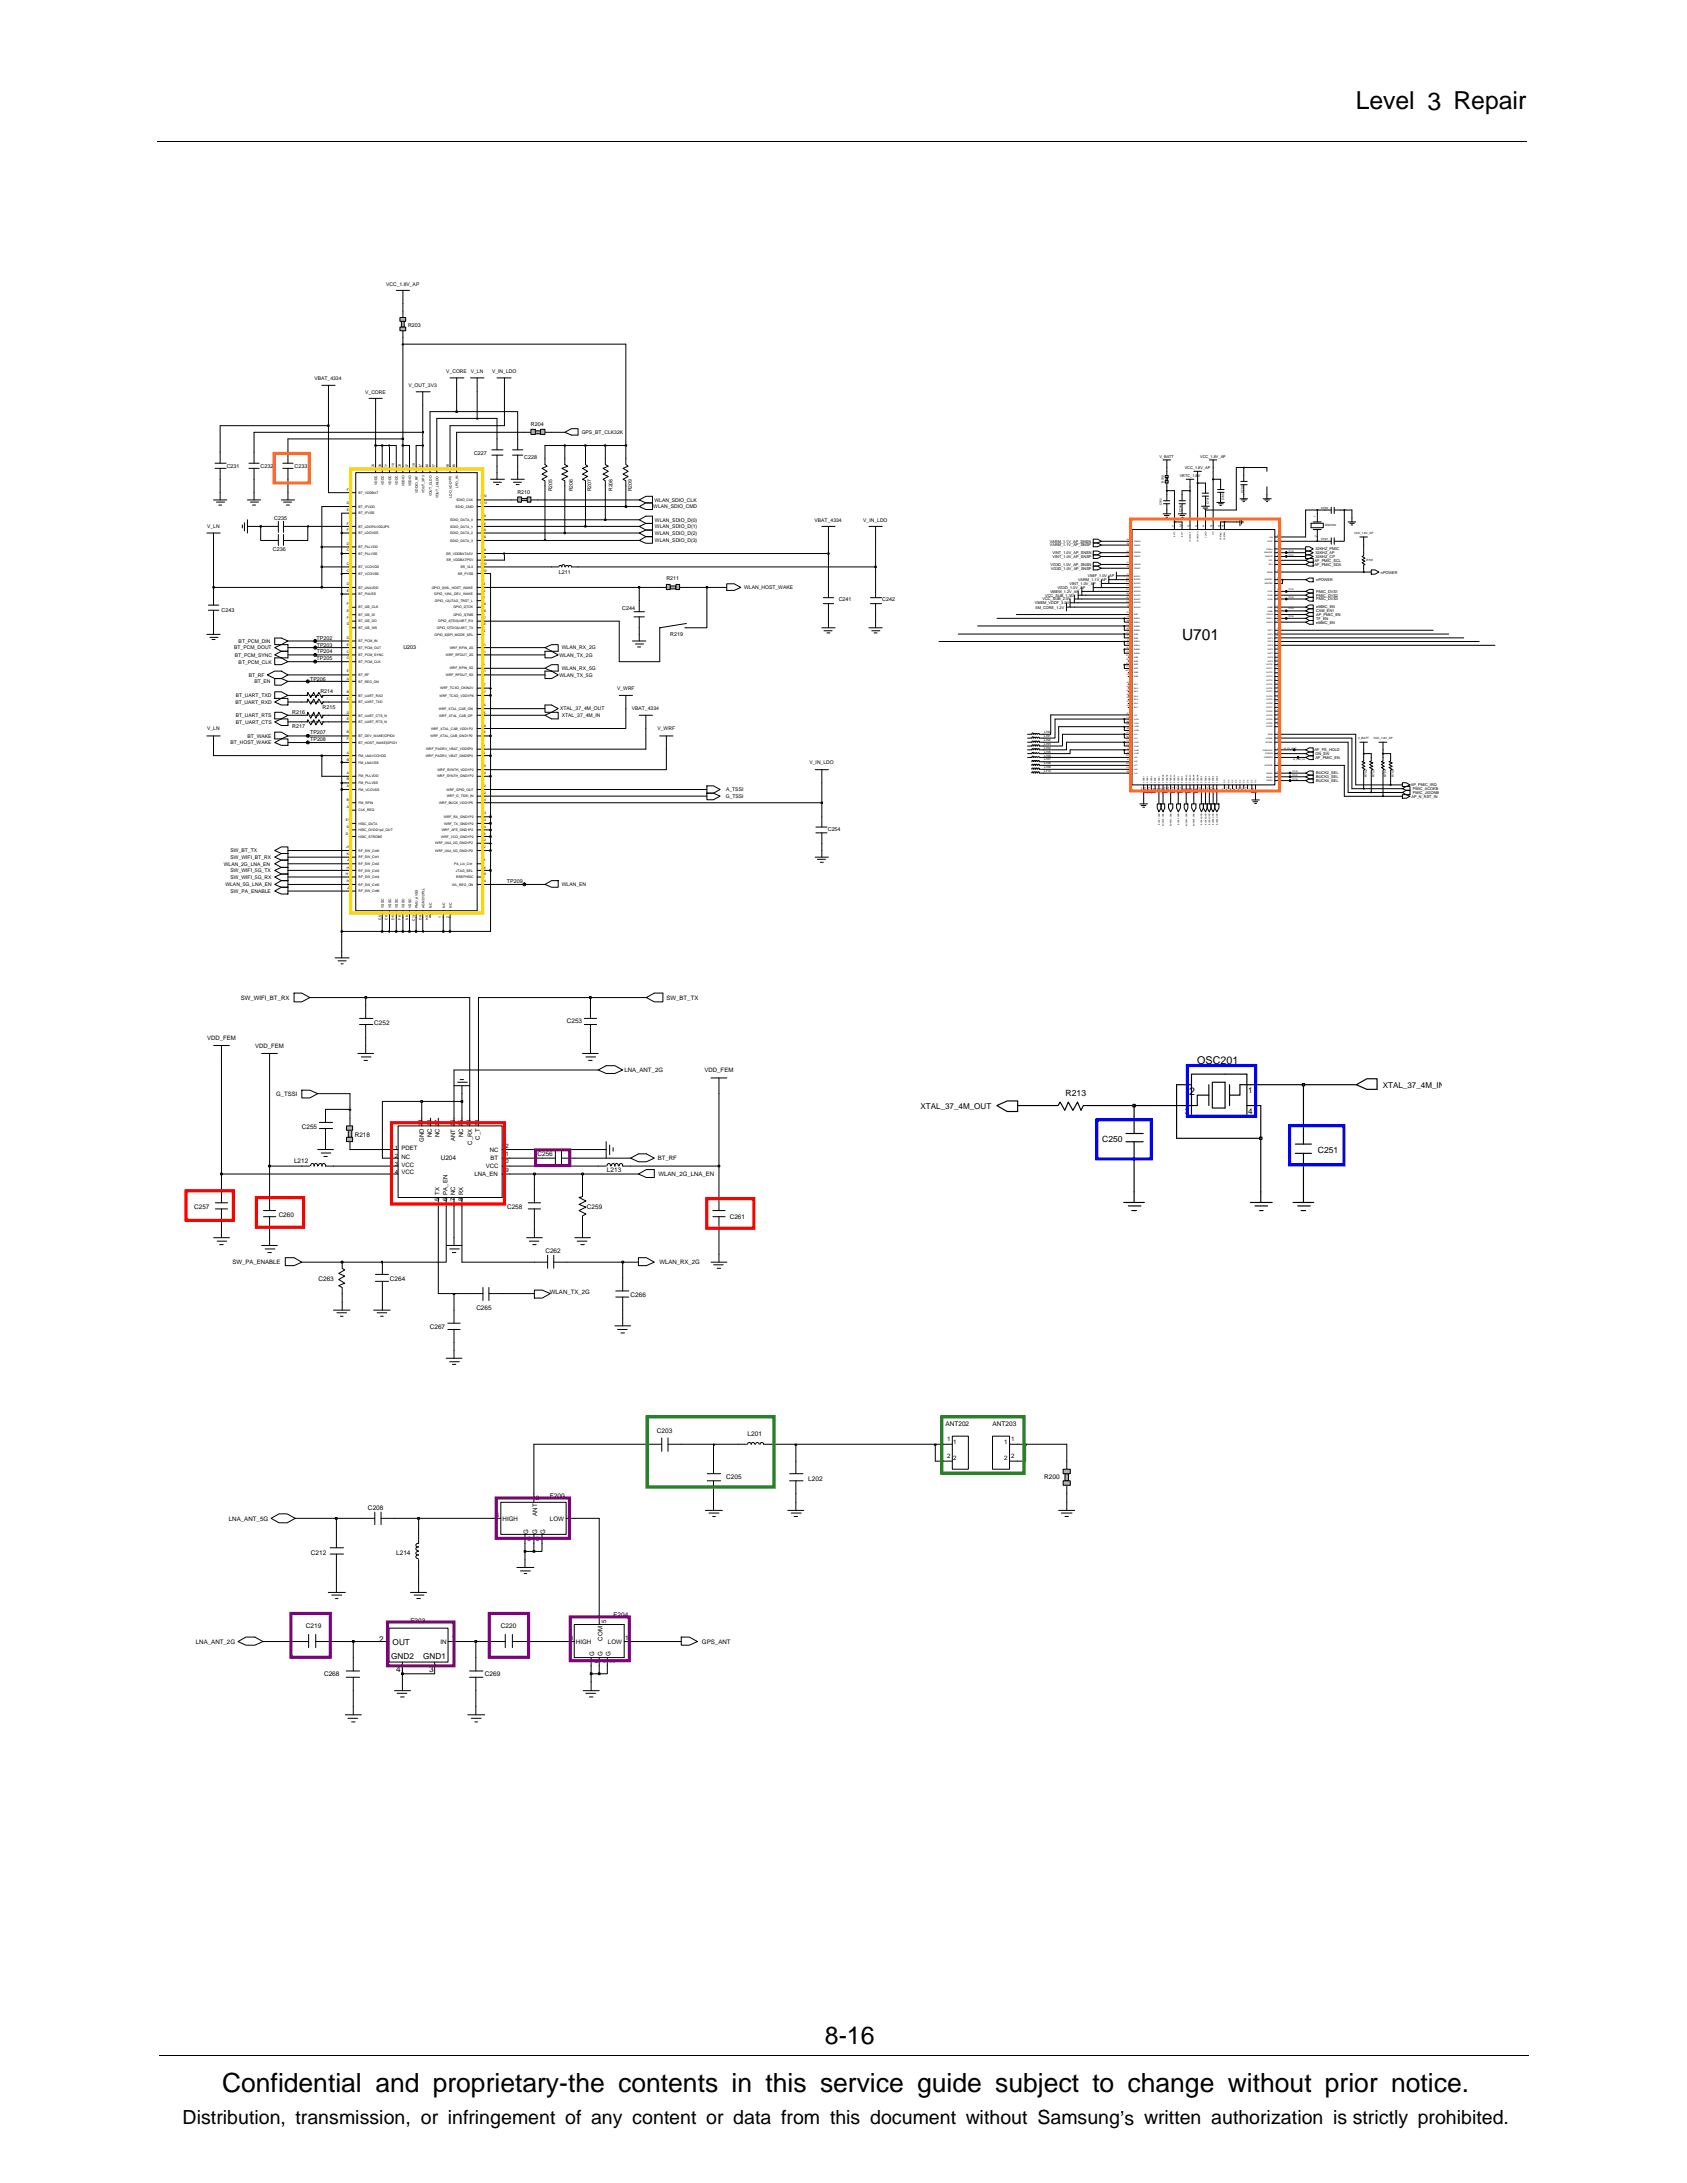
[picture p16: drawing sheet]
<svg xmlns="http://www.w3.org/2000/svg" width="216mm" height="279mm" viewBox="0 0 216 279" stroke-linecap="round" stroke-linejoin="round" font-family="sans-serif">
<defs><g id="words">
<text font-size="3.4" x="28.4" y="267.7">Confidential and proprietary-the contents in this service guide subject to change without prior notice.</text>
<g font-size="3.2">
<text x="173.5" y="14">Level 3 Repair</text>
<text x="105.6" y="261.6">8-16</text>
</g>
<text font-size="2.5" x="23.4" y="271.9">Distribution, transmission, or infringement of any content or data from this document without Samsung’s written authorization is strictly prohibited.</text>
<text font-size="2" x="151.3" y="81.9">U701</text>
<g font-size="1.4">
<text x="153.2" y="136.1">OSC201</text>
<text x="152.2" y="140.1">2</text>
</g>
<g font-size="1.1">
<text x="136.4" y="140.3">R213</text>
<text x="141.1" y="146.1">C250</text>
<text x="168.7" y="147.6">C251</text>
</g>
<g font-size="1">
<text x="117.8" y="141.9">XTAL_37_4M_OUT</text>
<text x="151.6" y="142.6">3</text>
<text x="159.7" y="139.9">1</text>
<text x="159.7" y="142.6">4</text>
<text x="177" y="139.2">XTAL_37_4M_IN</text>
<text x="48.5" y="210.1">2</text>
<text x="50.1" y="212.4">GND2</text>
<text x="50.2" y="210.5">OUT</text>
<text x="50.7" y="214">4</text>
<text x="54.2" y="212.4">GND1</text>
<text x="54.9" y="214">3</text>
</g>
<g font-size=".8">
<text x="30.8" y="128">SW_WIFI_BT_RX</text>
<text x="47.9" y="131.1">C252</text>
<text x="72.5" y="131">C253</text>
<text x="85.3" y="128">SW_BT_TX</text>
<text x="26.5" y="133.1">VDD_FEM</text>
<text x="32.7" y="134.1">VDD_FEM</text>
<text x="79.9" y="137.2">LNA_ANT_2G</text>
<text x="90.2" y="137.2">VDD_FEM</text>
<text x="35.3" y="140.2">G_TSSI</text>
<text x="54.1" y="143.7" transform="rotate(-90 54.1 143.7)">9</text>
<text x="55.2" y="143.7" transform="rotate(-90 55.2 143.7)">8</text>
<text x="56.2" y="143.7" transform="rotate(-90 56.2 143.7)">7</text>
<text x="58.2" y="143.7" transform="rotate(-90 58.2 143.7)">6</text>
<text x="59.2" y="143.7" transform="rotate(-90 59.2 143.7)">5</text>
<text x="60.2" y="143.7" transform="rotate(-90 60.2 143.7)">4</text>
<text x="61.3" y="143.7" transform="rotate(-90 61.3 143.7)">3</text>
<text x="37.6" y="148.9">L212</text>
<text x="38.6" y="144.4">C255</text>
<text x="45.4" y="145.6">R218</text>
<text x="50.5" y="148.2">2</text>
<text x="50.5" y="149.2">3</text>
<text x="50.5" y="147.1">1</text>
<text x="51.4" y="148.3">NC</text>
<text x="51.4" y="149.3">VCC</text>
<text x="51.4" y="147.2">PDET</text>
<text x="54.2" y="146.2" transform="rotate(-90 54.2 146.2)">GND 1</text>
<text x="55.2" y="144.1" transform="rotate(-90 55.2 144.1)">1</text>
<text x="55.3" y="145.5" transform="rotate(-90 55.3 145.5)">NC</text>
<text x="56.2" y="144.1" transform="rotate(-90 56.2 144.1)">1</text>
<text x="56.3" y="145.5" transform="rotate(-90 56.3 145.5)">NC</text>
<text x="56.4" y="148.5">U204</text>
<text x="58.2" y="144.1" transform="rotate(-90 58.2 144.1)">1</text>
<text x="58.3" y="146" transform="rotate(-90 58.3 146)">ANT</text>
<text x="59.2" y="144.1" transform="rotate(-90 59.2 144.1)">1</text>
<text x="59.3" y="145.5" transform="rotate(-90 59.3 145.5)">NC</text>
<text x="60.4" y="146.5" transform="rotate(-90 60.4 146.5)">C_RX 1</text>
<text x="61.4" y="145.9" transform="rotate(-90 61.4 145.9)">C_T 1</text>
<text x="62.2" y="149.5">VCC</text>
<text x="62.7" y="147.4">NC</text>
<text x="62.8" y="148.5">BT</text>
<text x="64.3" y="147.9">11</text>
<text x="64.3" y="146.9">12</text>
<text x="64.3" y="148.9">10</text>
<text x="68.8" y="148">C256</text>
<text x="84.2" y="148.5">BT_RF</text>
<text x="24.9" y="154.7">C257</text>
<text x="35.7" y="155.7">C260</text>
<text x="50.5" y="150.2">4</text>
<text x="51.4" y="150.3">VCC</text>
<text x="56.2" y="153.7" transform="rotate(-90 56.2 153.7)">5</text>
<text x="56.3" y="152.9" transform="rotate(-90 56.3 152.9)">TX</text>
<text x="57.2" y="153.7" transform="rotate(-90 57.2 153.7)">6</text>
<text x="57.3" y="152.9" transform="rotate(-90 57.3 152.9)">PA_EN</text>
<text x="58.2" y="153.7" transform="rotate(-90 58.2 153.7)">7</text>
<text x="58.3" y="152.9" transform="rotate(-90 58.3 152.9)">NC</text>
<text x="59.2" y="153.7" transform="rotate(-90 59.2 153.7)">8</text>
<text x="59.3" y="152.9" transform="rotate(-90 59.3 152.9)">RX</text>
<text x="60.7" y="150.5">LNA_EN</text>
<text x="64.7" y="150">9</text>
<text x="64.9" y="154.7">C258</text>
<text x="75.1" y="154.7">C259</text>
<text x="77.7" y="150">L213</text>
<text x="84.3" y="150.5">WLAN_2G_LNA_EN</text>
<text x="93.4" y="156">C261</text>
<text x="29.7" y="161.8">SW_PA_ENABLE</text>
<text x="69.8" y="160.3">C262</text>
<text x="84.4" y="161.8">WLAN_RX_2G</text>
<text x="40.8" y="164">C263</text>
<text x="49.9" y="164">C264</text>
<text x="61" y="167.7">C265</text>
<text x="70.4" y="165.6">WLAN_TX_2G</text>
<text x="80.7" y="166">C266</text>
<text x="55" y="170.2">C267</text>
<text x="84.1" y="183.4">C203</text>
<text x="95.7" y="183.8">L201</text>
<text x="121" y="182.6">ANT202</text>
<text x="121.2" y="184.4">1</text>
<text x="122" y="184.8">1</text>
<text x="127" y="182.6">ANT203</text>
<text x="128.5" y="184.8">1</text>
<text x="129.4" y="184.4">1</text>
<text x="68.6" y="191.9">2</text>
<text x="70.4" y="191.7">F200</text>
<text x="92.9" y="189.3">C205</text>
<text x="103.4" y="189.5">L202</text>
<text x="121.2" y="186.6">2</text>
<text x="122" y="186.9">2</text>
<text x="128.5" y="186.9">2</text>
<text x="129.4" y="186.6">2</text>
<text x="133.6" y="189.3">R200</text>
<text x="29.3" y="194.6">LNA_ANT_5G</text>
<text x="47.1" y="193.3">C208</text>
<text x="63.4" y="194.1">6</text>
<text x="64.3" y="194.6">HIGH</text>
<text x="67.5" y="197.2">5</text>
<text x="67.6" y="196.3" transform="rotate(-90 67.6 196.3)">G</text>
<text x="68.6" y="197.2">3</text>
<text x="68.7" y="194" transform="rotate(-90 68.7 194)">ANT</text>
<text x="68.7" y="196.3" transform="rotate(-90 68.7 196.3)">G</text>
<text x="69.8" y="196.3" transform="rotate(-90 69.8 196.3)">G</text>
<text x="70.3" y="197.1" transform="rotate(-90 70.3 197.1)">1</text>
<text x="70.4" y="194.6">LOW</text>
<text x="72.7" y="194.1">4</text>
<text x="39.8" y="199.1">C212</text>
<text x="50.7" y="199.1">L214</text>
<text x="39.1" y="208.4">C219</text>
<text x="52.5" y="207.7">F203</text>
<text x="57.8" y="209.9">1</text>
<text x="64.1" y="208.4">C220</text>
<text x="72.9" y="209.9">3</text>
<text x="77.1" y="210" transform="rotate(-90 77.1 210)">COM</text>
<text x="77.6" y="207.7" transform="rotate(-90 77.6 207.7)">5</text>
<text x="78.5" y="206.9">F204</text>
<text x="80" y="209.9">1</text>
<text x="25.1" y="210.4">LNA_ANT_2G</text>
<text x="41.5" y="214.5">C268</text>
<text x="56.4" y="210.4">IN</text>
<text x="62" y="214.5">C269</text>
<text x="73.7" y="210.4">HIGH</text>
<text x="76.1" y="211.9" transform="rotate(-90 76.1 211.9)">G</text>
<text x="76.6" y="212.8" transform="rotate(-90 76.6 212.8)">6</text>
<text x="77.1" y="211.9" transform="rotate(-90 77.1 211.9)">G</text>
<text x="77.6" y="212.8" transform="rotate(-90 77.6 212.8)">4</text>
<text x="77.8" y="210.4">LOW</text>
<text x="78.1" y="211.9" transform="rotate(-90 78.1 211.9)">G</text>
<text x="78.6" y="212.8" transform="rotate(-90 78.6 212.8)">2</text>
<text x="89.8" y="210.4">GPS_ANT</text>
</g>
<g font-size=".7">
<text x="52.2" y="41.9">R203</text>
<text x="29" y="59.9">C231</text>
<text x="33.4" y="59.9">C232</text>
<text x="37.7" y="59.9">C233</text>
<text x="60.7" y="58.3">C227</text>
<text x="67.1" y="58.7">C228</text>
<text x="67.9" y="54.5">R204</text>
<text x="66.2" y="63.2">R210</text>
<text x="34.9" y="70.5">C236</text>
<text x="35.1" y="66.5">C235</text>
<text x="71.5" y="73.4">L211</text>
<text x="85.3" y="74.2">R211</text>
<text x="107.3" y="77">C241</text>
<text x="112.9" y="76.9">C242</text>
<text x="28.4" y="78.3">C243</text>
<text x="40.5" y="81.9">TP202</text>
<text x="40.5" y="83.6">TP204</text>
<text x="40.5" y="82.8">TP203</text>
<text x="51.6" y="83.1">U203</text>
<text x="79.6" y="78.1">C244</text>
<text x="85.8" y="81.4">R219</text>
<text x="39.7" y="87.1">TP206</text>
<text x="40.5" y="84.5">TP205</text>
<text x="41" y="88.7">R214</text>
<text x="37.4" y="91.4">R216</text>
<text x="37.4" y="93.2">R217</text>
<text x="39.7" y="94">TP207</text>
<text x="39.7" y="94.8">TP208</text>
<text x="41.3" y="90.7">R215</text>
<text x="105.9" y="106.4">C254</text>
<text x="64.9" y="113">TP209</text>
</g>
<g font-size=".6">
<text x="49.4" y="36.6">VCC_1.8V_AP</text>
<text x="57.1" y="47.8">V_CORE</text>
<text x="60.2" y="47.8">V_LN</text>
<text x="63" y="47.8">V_IN_LDO</text>
<text x="40.2" y="48.6">VBAT_4334</text>
<text x="46.7" y="50.4">V_CORE</text>
<text x="52.3" y="49.5">V_OUT_3V3</text>
<text x="74.4" y="55.6">GPS_BT_CLK32K</text>
<text x="70.7" y="62.9" transform="rotate(-90 70.7 62.9)">R205</text>
<text x="73.3" y="62.9" transform="rotate(-90 73.3 62.9)">R206</text>
<text x="75.7" y="62.9" transform="rotate(-90 75.7 62.9)">R207</text>
<text x="78.4" y="62.8" transform="rotate(-90 78.4 62.8)">R208</text>
<text x="80.9" y="62.9" transform="rotate(-90 80.9 62.9)">R209</text>
<text x="83.6" y="65.1">WLAN_SDIO_CMD</text>
<text x="83.8" y="64.2">WLAN_SDIO_CLK</text>
<text x="26.5" y="67.6">V_LN</text>
<text x="83.8" y="69.4">WLAN_SDIO_D(3)</text>
<text x="83.8" y="68.5">WLAN_SDIO_D(2)</text>
<text x="83.8" y="67.6">WLAN_SDIO_D(1)</text>
<text x="83.8" y="66.8">WLAN_SDIO_D(0)</text>
<text x="104.2" y="66.8">VBAT_4334</text>
<text x="110.5" y="66.8">V_IN_LDO</text>
<text x="95.2" y="75.4">WLAN_HOST_WAKE</text>
<text x="30" y="83.1">BT_PCM_DOUT</text>
<text x="30.5" y="82.3">BT_PCM_DIN</text>
<text x="71.9" y="83.1">WLAN_RX_2G</text>
<text x="30.1" y="84.1">BT_PCM_SYNC</text>
<text x="30.2" y="89.2">BT_UART_TXD</text>
<text x="30.5" y="84.9">BT_PCM_CLK</text>
<text x="31.8" y="86.6">BT_RF</text>
<text x="32.6" y="87.5">BT_EN</text>
<text x="71.6" y="84.1">WLAN_TX_2G</text>
<text x="71.6" y="86.6">WLAN_TX_5G</text>
<text x="71.9" y="85.8">WLAN_RX_5G</text>
<text x="79" y="88.3">V_WRF</text>
<text x="26.5" y="93.5">V_LN</text>
<text x="29.5" y="95.3">BT_HOST_WAKE</text>
<text x="30.1" y="90.1">BT_UART_RXD</text>
<text x="30.2" y="91.8">BT_UART_RTS</text>
<text x="30.2" y="92.6">BT_UART_CTS</text>
<text x="31.7" y="94.4">BT_WAKE</text>
<text x="71.7" y="90.9">XTAL_37_4M_OUT</text>
<text x="71.9" y="91.8">XTAL_37_4M_IN</text>
<text x="80.9" y="90.9">VBAT_4334</text>
<text x="84.1" y="93.5">V_WRF</text>
<text x="92.9" y="101.3">A_TSSI</text>
<text x="103.6" y="97.8">V_IN_LDO</text>
<text x="92.9" y="102.1">G_TSSI</text>
<text x="28.6" y="110.8">WLAN_2G_LNA_EN</text>
<text x="28.9" y="113.4">WLAN_5G_LNA_EN</text>
<text x="29.5" y="109.1">SW_BT_TX</text>
<text x="29.5" y="109.9">SW_WIFI_BT_RX</text>
<text x="29.5" y="111.6">SW_WIFI_5G_TX</text>
<text x="29.5" y="112.5">SW_WIFI_5G_RX</text>
<text x="71.9" y="113.4">WLAN_EN</text>
<text x="29.5" y="114.3">SW_PA_ENABLE</text>
</g>
<g font-size=".5">
<text x="148.4" y="58.6">V_BATT</text>
<text x="153.6" y="58.6">VCC_1.8V_AP</text>
<text x="151" y="61">VRTC_1.8V</text>
<text x="151.6" y="60">VCC_1.8V_AP</text>
<text x="134.3" y="69.5">VARM_1.1V_AP_SNSN</text>
<text x="134.4" y="69.9">VARM_1.1V_AP_SNSP</text>
<text x="134.7" y="70.9">VINT_1.0V_AP_SNSN</text>
<text x="134.7" y="71.4">VINT_1.0V_AP_SNSP</text>
<text x="168.2" y="71.9">AP_PMIC_SCL</text>
<text x="168.3" y="70.4">32KHZ_PMIC</text>
<text x="168.3" y="70.9">32KHZ_AP</text>
<text x="168.3" y="71.4">32KHZ_CP</text>
<text x="132.4" y="77.3">VMEM_VDDF_3.0V</text>
<text x="132.5" y="78">5M_CORE_1.2V</text>
<text x="133.4" y="76.9">VCC_SUB_2.0V</text>
<text x="133.8" y="76.4">VCC_SUB_1.35V</text>
<text x="134.4" y="75.9">VMEM_1.2V_AP</text>
<text x="134.5" y="72.4">VG3D_1.0V_AP_SNSN</text>
<text x="134.5" y="72.9">VG3D_1.0V_AP_SNSP</text>
<text x="135.3" y="75.4">VG3D_1.0V_AP</text>
<text x="136.9" y="74.8">VINT_1.0V_AP</text>
<text x="138" y="74.4">VARM_1.1V_AP</text>
<text x="139.2" y="73.9">VMIF_1.0V_AP</text>
<text x="168.2" y="72.4">AP_PMIC_SDA</text>
<text x="168.4" y="77.9">eMMC_EN</text>
<text x="168.4" y="74.4">nPOWER</text>
<text x="168.4" y="75.9">PMIC_DVS1</text>
<text x="168.4" y="76.4">PMIC_DVS2</text>
<text x="168.4" y="76.9">PMIC_DVS3</text>
<text x="176.7" y="73.4">nPOWER</text>
<text x="168.4" y="79.3">TF_EN</text>
<text x="168.4" y="78.4">CAM_EN1</text>
<text x="168.4" y="78.8">AP_PMIC_EN</text>
<text x="168.4" y="79.8">eMMC_EN</text>
<text x="168.2" y="96.2">AP_PS_HOLD</text>
<text x="168.3" y="96.6">ON_SW</text>
<text x="168.3" y="97.1">AP_PMIC_EN</text>
<text x="168.4" y="99.1">BUCK2_SEL</text>
<text x="168.4" y="99.6">BUCK3_SEL</text>
<text x="168.4" y="100.1">BUCK4_SEL</text>
<text x="180.6" y="100.6">AP_PMIC_IRQ</text>
<text x="180.8" y="101.1">PMIC_ACOKB</text>
<text x="180.8" y="101.6">PMIC_JIGONB</text>
<text x="180.7" y="102.1">AP_N_RST_IN</text>
</g>
<g font-size=".4">
<text x="47.9" y="59.9" transform="rotate(-90 47.9 59.9)">C6</text>
<text x="48.8" y="59.9" transform="rotate(-90 48.8 59.9)">D6</text>
<text x="49.6" y="59.9" transform="rotate(-90 49.6 59.9)">F7</text>
<text x="51.3" y="59.9" transform="rotate(-90 51.3 59.9)">C8</text>
<text x="52.2" y="59.9" transform="rotate(-90 52.2 59.9)">G7</text>
<text x="53.9" y="59.9" transform="rotate(-90 53.9 59.9)">B7</text>
<text x="54.8" y="59.9" transform="rotate(-90 54.8 59.9)">B8</text>
<text x="55.6" y="59.9" transform="rotate(-90 55.6 59.9)">A7</text>
<text x="57.4" y="59.9" transform="rotate(-90 57.4 59.9)">A8</text>
<text x="58.3" y="59.9" transform="rotate(-90 58.3 59.9)">B6</text>
<text x="44.4" y="64.5">D3</text>
<text x="44.4" y="62.8">F2</text>
<text x="44.4" y="65.4">E3</text>
<text x="45.9" y="65">BT_IFVDD</text>
<text x="45.9" y="63.2">BT_VDDBAT</text>
<text x="45.9" y="65.8">BT_IFVSS</text>
<text x="48.3" y="62.1" transform="rotate(-90 48.3 62.1)">VDDC</text>
<text x="49.1" y="62.1" transform="rotate(-90 49.1 62.1)">VDDC</text>
<text x="50.1" y="62.1" transform="rotate(-90 50.1 62.1)">VDDC</text>
<text x="50.4" y="60" transform="rotate(-90 50.4 60)">L10</text>
<text x="50.9" y="62.1" transform="rotate(-90 50.9 62.1)">VDDC</text>
<text x="51.8" y="62.3" transform="rotate(-90 51.8 62.3)">VDDIO</text>
<text x="52.6" y="62.3" transform="rotate(-90 52.6 62.3)">VDDIO</text>
<text x="53.1" y="60.1" transform="rotate(-90 53.1 60.1)">K10</text>
<text x="53.5" y="63.1" transform="rotate(-90 53.5 63.1)">VDDIO_RF</text>
<text x="54.3" y="63.1" transform="rotate(-90 54.3 63.1)">VOUT_3P3</text>
<text x="55.3" y="63.5" transform="rotate(-90 55.3 63.5)">VOUT_CLDO</text>
<text x="56.1" y="63.8" transform="rotate(-90 56.1 63.8)">VOUT_LNLDO</text>
<text x="57.8" y="63.7" transform="rotate(-90 57.8 63.7)">LDO_VDD1P5</text>
<text x="58.3" y="65">SDIO_CMD</text>
<text x="58.4" y="64.1">SDIO_CLK</text>
<text x="58.7" y="62.4" transform="rotate(-90 58.7 62.4)">LPO_IN</text>
<text x="61.5" y="64.5">G10</text>
<text x="61.6" y="63.7">F10</text>
<text x="148.7" y="64.7" transform="rotate(-90 148.7 64.7)">C703</text>
<text x="148.9" y="61.8" transform="rotate(-90 148.9 61.8)">R700</text>
<text x="151.2" y="65.6" transform="rotate(-90 151.2 65.6)">C704</text>
<text x="154.7" y="64.5" transform="rotate(-90 154.7 64.5)">C701</text>
<text x="156.7" y="64.1" transform="rotate(-90 156.7 64.1)">C700</text>
<text x="159.1" y="63.1" transform="rotate(-90 159.1 63.1)">C702</text>
<text x="169.1" y="65.2">C705</text>
<text x="44.4" y="67.1">F1</text>
<text x="44.4" y="68">F3</text>
<text x="44.4" y="69.7">D2</text>
<text x="44.4" y="70.5">C3</text>
<text x="45.9" y="67.5">BT_LDOPAVDD2P5</text>
<text x="45.9" y="68.4">BT_LDOVSS</text>
<text x="45.9" y="70.2">BT_PLLVDD</text>
<text x="45.9" y="71">BT_PLLVSS</text>
<text x="57.1" y="71">SR_VDDBATA5V</text>
<text x="57.1" y="71.9">SR_VDDBATP5V</text>
<text x="57.6" y="69.3">SDIO_DATA_3</text>
<text x="57.6" y="68.4">SDIO_DATA_2</text>
<text x="57.6" y="66.7">SDIO_DATA_0</text>
<text x="57.6" y="67.5">SDIO_DATA_1</text>
<text x="61.6" y="68">G8</text>
<text x="61.6" y="66.2">G9</text>
<text x="61.7" y="68.9">E8</text>
<text x="61.7" y="71.5">A9</text>
<text x="61.7" y="67.1">F9</text>
<text x="61.7" y="70.5">B9</text>
<text x="168.4" y="66.1" transform="rotate(-90 168.4 66.1)">1</text>
<text x="168.5" y="68.7" transform="rotate(-90 168.5 68.7)">2</text>
<text x="169.1" y="69.1">C707</text>
<text x="169.6" y="67.3">OSC700</text>
<text x="173.3" y="68.4">VCC_1.8V_AP</text>
<text x="174.9" y="71.8">R701</text>
<text x="44.4" y="77.5">F6</text>
<text x="44.4" y="75.7">E2</text>
<text x="44.4" y="74.9">D1</text>
<text x="44.4" y="73.2">C2</text>
<text x="44.4" y="72.3">C1</text>
<text x="45.9" y="77.9">BT_I2S_CLK</text>
<text x="45.9" y="76.2">BT_PAVSS</text>
<text x="45.9" y="75.4">BT_LNAVDD</text>
<text x="45.9" y="72.7">BT_VCOVDD</text>
<text x="45.9" y="73.6">BT_VCOVSS</text>
<text x="55.2" y="75.4">GPIO_0|WL_HOST_WAKE</text>
<text x="55.6" y="76.2">GPIO_1|WL_DEV_WAKE</text>
<text x="55.6" y="77">GPIO_12|JTAG_TRST_L</text>
<text x="58" y="77.9">GPIO_2|TCK</text>
<text x="58.6" y="73.6">SR_PVSS</text>
<text x="58.9" y="72.7">SR_VLX</text>
<text x="61.5" y="72.3">B10</text>
<text x="61.5" y="73.2">A10</text>
<text x="61.7" y="77.5">H6</text>
<text x="61.7" y="74.9">J4</text>
<text x="61.7" y="75.7">J5</text>
<text x="61.7" y="76.7">J7</text>
<text x="44.4" y="80">G5</text>
<text x="44.4" y="79.2">F5</text>
<text x="44.4" y="78.4">E6</text>
<text x="44.4" y="82.7">E7</text>
<text x="44.4" y="81.8">D7</text>
<text x="44.4" y="83.5">C4</text>
<text x="45.9" y="80.5">BT_I2S_WS</text>
<text x="45.9" y="79.7">BT_I2S_DO</text>
<text x="45.9" y="78.8">BT_I2S_DI</text>
<text x="45.9" y="83">BT_PCM_OUT</text>
<text x="45.9" y="82.2">BT_PCM_IN</text>
<text x="45.9" y="84">BT_PCM_SYNC</text>
<text x="55.6" y="81.4">GPIO_6|SPI_MODE_SEL</text>
<text x="55.9" y="80.5">GPIO_5|TDO|UART_TX</text>
<text x="56.1" y="79.7">GPIO_4|TDI|UART_RX</text>
<text x="57.1" y="84">WRF_RFOUT_2G</text>
<text x="57.6" y="83">WRF_RFIN_2G</text>
<text x="58" y="78.8">GPIO_3|TMS</text>
<text x="61.6" y="78.4">G6</text>
<text x="61.6" y="82.7">G1</text>
<text x="61.7" y="80">L9</text>
<text x="61.7" y="79.2">H7</text>
<text x="61.7" y="83.5">H1</text>
<text x="61.7" y="80.9">J6</text>
<text x="44.4" y="88.7">B5</text>
<text x="44.4" y="87">A5</text>
<text x="44.4" y="89.5">E5</text>
<text x="44.4" y="86.1">E1</text>
<text x="44.4" y="84.4">C7</text>
<text x="45.9" y="89.2">BT_UART_RXD</text>
<text x="45.9" y="87.4">BT_REG_ON</text>
<text x="45.9" y="86.5">BT_RF</text>
<text x="45.9" y="84.8">BT_PCM_CLK</text>
<text x="56.3" y="89.2">WRF_TCXO_VDD1P8</text>
<text x="56.3" y="88.2">WRF_TCXO_CKIN2V</text>
<text x="57.1" y="86.5">WRF_RFOUT_5G</text>
<text x="57.6" y="85.7">WRF_RFIN_5G</text>
<text x="61.7" y="88.7">K7</text>
<text x="61.7" y="85.2">L1</text>
<text x="61.7" y="87.8">L7</text>
<text x="61.7" y="86.1">K1</text>
<text x="44.4" y="93.9">B4</text>
<text x="44.4" y="91.3">D4</text>
<text x="44.4" y="94.7">F4</text>
<text x="44.4" y="92.2">E4</text>
<text x="45.9" y="94.3">BT_DEV_WAKE|GPIO0</text>
<text x="45.9" y="91.7">BT_UART_CTS_N</text>
<text x="45.9" y="95.2">BT_HOST_WAKE|GPIO1</text>
<text x="45.9" y="92.6">BT_UART_RTS_N</text>
<text x="45.9" y="90">BT_UART_TXD</text>
<text x="55.1" y="94.3">WRF_XTAL_CAB_GND1P2</text>
<text x="55.2" y="93.4">WRF_XTAL_CAB_VDD1P2</text>
<text x="56.2" y="90.9">WRF_XTAL_CAB_ON</text>
<text x="56.2" y="91.7">WRF_XTAL_CAB_OP</text>
<text x="61.7" y="93">K6</text>
<text x="61.7" y="90.4">L6</text>
<text x="61.7" y="93.9">L4</text>
<text x="61.7" y="91.3">L5</text>
<text x="61.7" y="95.6">J1</text>
<text x="133.6" y="94.8">L702</text>
<text x="133.6" y="93.9">L700</text>
<text x="133.6" y="95.4">L703</text>
<text x="133.6" y="94.4">L701</text>
<text x="133.6" y="95.9">L704</text>
<text x="173.8" y="94.6">V_BATT</text>
<text x="175.8" y="94.6">VCC_1.8V_AP</text>
<text x="44.4" y="97.3">B2</text>
<text x="44.4" y="99.9">B3</text>
<text x="44.4" y="100.7">A2</text>
<text x="44.4" y="99">A3</text>
<text x="44.4" y="96.5">A1</text>
<text x="45.9" y="97.7">FM_LNAVSS</text>
<text x="45.9" y="100.4">FM_PLLVSS</text>
<text x="45.9" y="101.2">FM_VCOVSS</text>
<text x="45.9" y="99.5">FM_PLLVDD</text>
<text x="45.9" y="96.9">FM_LNAVCOVDD</text>
<text x="54.5" y="96.9">WRF_PADRV_VBAT_GND5P0</text>
<text x="54.5" y="96">WRF_PADRV_VBAT_VDD5P0</text>
<text x="55.9" y="99.5">WRF_SYNTH_GND1P2</text>
<text x="56" y="98.7">WRF_SYNTH_VDD1P2</text>
<text x="57.1" y="101.2">WRF_GPIO_OUT</text>
<text x="61.7" y="101.7">K2</text>
<text x="61.7" y="99">K4</text>
<text x="61.7" y="98.2">K5</text>
<text x="61.7" y="100.7">H2</text>
<text x="61.7" y="96.5">J2</text>
<text x="133.6" y="98.3">L709</text>
<text x="133.6" y="96.4">L705</text>
<text x="133.6" y="97.3">L707</text>
<text x="133.6" y="98.8">L710</text>
<text x="133.6" y="96.8">L706</text>
<text x="133.6" y="97.8">L708</text>
<text x="174.9" y="99.4" transform="rotate(-90 174.9 99.4)">R702</text>
<text x="175.9" y="99.4" transform="rotate(-90 175.9 99.4)">R703</text>
<text x="177.4" y="99.4" transform="rotate(-90 177.4 99.4)">R704</text>
<text x="178.4" y="99.4" transform="rotate(-90 178.4 99.4)">R705</text>
<text x="44.3" y="105.1">E10</text>
<text x="44.3" y="106.8">D10</text>
<text x="44.4" y="103.4">A6</text>
<text x="44.4" y="102.5">B1</text>
<text x="44.4" y="106">D8</text>
<text x="45.9" y="103.8">CLK_REQ</text>
<text x="45.9" y="102.9">FM_RFIN</text>
<text x="45.9" y="105.5">HSIC_DATA</text>
<text x="45.9" y="106.4">HSIC_DVDD1p2_OUT</text>
<text x="45.9" y="107.2">HSIC_STROBE</text>
<text x="56.2" y="102.9">WRF_BUCK_VDD1P5</text>
<text x="56.5" y="107.2">WRF_VCO_GND1P2</text>
<text x="56.5" y="106.4">WRF_AFE_GND1P2</text>
<text x="56.8" y="104.7">WRF_RX_GND1P2</text>
<text x="56.9" y="105.5">WRF_TX_GND1P2</text>
<text x="57.2" y="102.1">WRF_G_TSSI_IN</text>
<text x="61.6" y="107.7">G2</text>
<text x="61.6" y="104.2">G3</text>
<text x="61.6" y="106">G4</text>
<text x="61.7" y="105.1">H3</text>
<text x="61.7" y="102.5">H4</text>
<text x="61.7" y="106.8">L3</text>
<text x="44.3" y="112">H10</text>
<text x="44.3" y="108.5">J10</text>
<text x="44.4" y="112.9">H8</text>
<text x="44.4" y="111.2">H9</text>
<text x="44.4" y="109.4">K9</text>
<text x="44.4" y="113.7">J8</text>
<text x="44.4" y="110.2">J9</text>
<text x="45.9" y="109">RF_SW_Ctrl0</text>
<text x="45.9" y="109.9">RF_SW_Ctrl1</text>
<text x="45.9" y="110.7">RF_SW_Ctrl2</text>
<text x="45.9" y="113.3">RF_SW_Ctrl5</text>
<text x="45.9" y="111.6">RF_SW_Ctrl3</text>
<text x="45.9" y="112.4">RF_SW_Ctrl4</text>
<text x="55.7" y="108.1">WRF_LNA_2G_GND1P2</text>
<text x="55.7" y="109">WRF_LNA_5G_GND1P2</text>
<text x="57.9" y="113.3">WL_REG_ON</text>
<text x="58.1" y="110.7">PA_Lin_Ctrl</text>
<text x="58.4" y="111.6">JTAG_SEL</text>
<text x="58.4" y="112.4">RREFHSIC</text>
<text x="61.7" y="112.9">A4</text>
<text x="61.7" y="112">E9</text>
<text x="61.7" y="111.2">L8</text>
<text x="61.7" y="108.5">L2</text>
<text x="61.7" y="110.2">J3</text>
<text x="45.9" y="114.2">RF_SW_Ctrl6</text>
<text x="48.8" y="117.7" transform="rotate(-90 48.8 117.7)">C5</text>
<text x="49.1" y="116.2" transform="rotate(-90 49.1 116.2)">VSSC</text>
<text x="49.6" y="117.7" transform="rotate(-90 49.6 117.7)">C9</text>
<text x="50.1" y="116.2" transform="rotate(-90 50.1 116.2)">VSSC</text>
<text x="50.4" y="117.7" transform="rotate(-90 50.4 117.7)">D5</text>
<text x="50.9" y="116.2" transform="rotate(-90 50.9 116.2)">VSSC</text>
<text x="51.3" y="117.7" transform="rotate(-90 51.3 117.7)">F8</text>
<text x="51.8" y="116.2" transform="rotate(-90 51.8 116.2)">VSSC</text>
<text x="52.2" y="117.7" transform="rotate(-90 52.2 117.7)">K8</text>
<text x="52.6" y="116.2" transform="rotate(-90 52.6 116.2)">VSSC</text>
<text x="53.1" y="117.8" transform="rotate(-90 53.1 117.8)">C10</text>
<text x="53.5" y="116.2" transform="rotate(-90 53.5 116.2)">PMU_AVSS</text>
<text x="53.9" y="117.7" transform="rotate(-90 53.9 117.7)">D9</text>
<text x="54.3" y="116.2" transform="rotate(-90 54.3 116.2)">AGND12PLL</text>
<text x="54.8" y="117.7" transform="rotate(-90 54.8 117.7)">H5</text>
<text x="55.3" y="116.2" transform="rotate(-90 55.3 116.2)">NC</text>
<text x="56.5" y="117.5" transform="rotate(-90 56.5 117.5)">1</text>
<text x="57" y="116.2" transform="rotate(-90 57 116.2)">NC</text>
<text x="57.4" y="117.5" transform="rotate(-90 57.4 117.5)">2</text>
<text x="57.8" y="116.2" transform="rotate(-90 57.8 116.2)">NC</text>
</g>
<g font-size=".2">
<text x="144.2" y="71.1">H10</text>
<text x="144.2" y="70.6">J10</text>
<text x="144.2" y="69.1">K8</text>
<text x="144.2" y="69.6">K9</text>
<text x="145.1" y="70.8">SNS3N</text>
<text x="145.1" y="69.4">SNS2N</text>
<text x="145.1" y="69.9">SNS2P</text>
<text x="145.1" y="71.3">SNS3P</text>
<text x="150.2" y="67.4" transform="rotate(-90 150.2 67.4)">L3</text>
<text x="150.4" y="68.7" transform="rotate(-90 150.4 68.7)">BATT</text>
<text x="151.2" y="67.5" transform="rotate(-90 151.2 67.5)">M3</text>
<text x="151.4" y="68.7" transform="rotate(-90 151.4 68.7)">BATT</text>
<text x="152.1" y="67.4" transform="rotate(-90 152.1 67.4)">J4</text>
<text x="152.4" y="69.4" transform="rotate(-90 152.4 69.4)">VCC32KCP</text>
<text x="153.2" y="67.4" transform="rotate(-90 153.2 67.4)">K5</text>
<text x="153.4" y="69.4" transform="rotate(-90 153.4 69.4)">VCCP32KH</text>
<text x="154.1" y="67.4" transform="rotate(-90 154.1 67.4)">K6</text>
<text x="154.4" y="68.8" transform="rotate(-90 154.4 68.8)">VCOIN</text>
<text x="155.1" y="67.5" transform="rotate(-90 155.1 67.5)">G9</text>
<text x="155.4" y="68.5" transform="rotate(-90 155.4 68.5)">VIO</text>
<text x="156.1" y="67.4" transform="rotate(-90 156.1 67.4)">H4</text>
<text x="156.3" y="69.1" transform="rotate(-90 156.3 69.1)">VSETB51</text>
<text x="156.6" y="67.4" transform="rotate(-90 156.6 67.4)">H5</text>
<text x="156.8" y="69.1" transform="rotate(-90 156.8 69.1)">VSETB52</text>
<text x="161.8" y="70.8">32KHZAP</text>
<text x="161.9" y="71.3">32KHCP</text>
<text x="162.1" y="70.3">P32KH</text>
<text x="162.2" y="69.4">XOUT</text>
<text x="162.4" y="71.8">SCL</text>
<text x="162.5" y="68.8">XIN</text>
<text x="163.5" y="68.6">M4</text>
<text x="163.5" y="71.1">K4</text>
<text x="163.5" y="69.1">L4</text>
<text x="163.5" y="70.6">J6</text>
<text x="163.5" y="71.6">J8</text>
<text x="163.5" y="70.1">J5</text>
<text x="164.9" y="70.6">TP700</text>
<text x="164.9" y="71.1">TP701</text>
<text x="144.1" y="74.5">G10</text>
<text x="144.2" y="76.5">D11</text>
<text x="144.2" y="77">L11</text>
<text x="144.2" y="74.1">K10</text>
<text x="144.2" y="75.5">E11</text>
<text x="144.2" y="72.6">G3</text>
<text x="144.2" y="72.1">H3</text>
<text x="144.2" y="73.6">C2</text>
<text x="144.2" y="76">B2</text>
<text x="144.2" y="75">F3</text>
<text x="144.3" y="77.5">J3</text>
<text x="145.1" y="76.3">BUCK6</text>
<text x="145.1" y="77.8">BUCK9</text>
<text x="145.1" y="72.3">SNS4N</text>
<text x="145.1" y="75.8">BUCK5</text>
<text x="145.1" y="76.8">BUCK7</text>
<text x="145.1" y="77.2">BUCK8</text>
<text x="145.1" y="74.3">BUCK2</text>
<text x="145.1" y="74.8">BUCK3</text>
<text x="145.1" y="72.8">SNS4P</text>
<text x="145.1" y="73.8">BUCK1</text>
<text x="145.1" y="75.3">BUCK4</text>
<text x="161.9" y="74.8">MRSTB2</text>
<text x="161.9" y="74.3">MRSTB1</text>
<text x="162.2" y="73.3">ONOB</text>
<text x="162.2" y="75.8">DVS1</text>
<text x="162.2" y="77.8">ENB8</text>
<text x="162.2" y="76.8">DVS3</text>
<text x="162.2" y="76.3">DVS2</text>
<text x="162.4" y="72.3">SDA</text>
<text x="163.5" y="73">E7</text>
<text x="163.5" y="77.5">C3</text>
<text x="163.5" y="78">B3</text>
<text x="163.5" y="76.5">H8</text>
<text x="163.5" y="74.5">G7</text>
<text x="163.5" y="76">G8</text>
<text x="163.5" y="72.1">J9</text>
<text x="163.5" y="74.1">F7</text>
<text x="163.5" y="75.5">F8</text>
<text x="164.9" y="75.5">TP702</text>
<text x="164.9" y="76.5">TP703</text>
<text x="164.9" y="78">TP704</text>
<text x="144.2" y="83.9">E12</text>
<text x="144.2" y="81">J11</text>
<text x="144.2" y="81.4">J12</text>
<text x="144.2" y="80.5">M7</text>
<text x="144.2" y="79.5">M8</text>
<text x="144.2" y="82">G1</text>
<text x="144.2" y="82.5">G2</text>
<text x="144.2" y="78.5">D2</text>
<text x="144.2" y="83.4">H2</text>
<text x="144.2" y="83">H1</text>
<text x="144.2" y="80">L7</text>
<text x="144.2" y="79">L8</text>
<text x="145.1" y="81.2">INB3</text>
<text x="145.1" y="81.7">INB3</text>
<text x="145.1" y="78.8">INB1</text>
<text x="145.1" y="80.8">INB2B</text>
<text x="145.1" y="79.7">INB2A</text>
<text x="145.1" y="83.2">INB4B</text>
<text x="145.1" y="83.7">INB4B</text>
<text x="145.1" y="82.7">INB4A</text>
<text x="145.1" y="82.2">INB4A</text>
<text x="145.1" y="80.2">INB2B</text>
<text x="145.1" y="79.2">INB2A</text>
<text x="162.1" y="78.8">ENL20</text>
<text x="162.1" y="79.2">ENL21</text>
<text x="162.1" y="79.7">ENL22</text>
<text x="162.2" y="83.2">OUT6</text>
<text x="162.2" y="82.2">OUT4</text>
<text x="162.2" y="81.7">OUT3</text>
<text x="162.2" y="83.7">OUT7</text>
<text x="162.2" y="80.8">OUT1</text>
<text x="162.2" y="82.7">OUT5</text>
<text x="162.2" y="78.3">ENB9</text>
<text x="162.2" y="81.2">OUT2</text>
<text x="163.4" y="81.4">B10</text>
<text x="163.5" y="78.5">D3</text>
<text x="163.5" y="83">D5</text>
<text x="163.5" y="79">E3</text>
<text x="163.5" y="79.5">E4</text>
<text x="163.5" y="82.5">C6</text>
<text x="163.5" y="82">C8</text>
<text x="163.5" y="83.4">C4</text>
<text x="163.5" y="80.5">C5</text>
<text x="163.5" y="81">B4</text>
<text x="163.5" y="83.9">B5</text>
<text x="164.9" y="79">TP705</text>
<text x="144.1" y="85.9">M11</text>
<text x="144.2" y="85">B11</text>
<text x="144.2" y="85.4">C11</text>
<text x="144.2" y="88.4">A10</text>
<text x="144.2" y="87.9">A6</text>
<text x="144.2" y="89.9">A7</text>
<text x="144.2" y="88.9">A8</text>
<text x="144.2" y="89.4">A9</text>
<text x="144.2" y="84.4">B1</text>
<text x="144.2" y="86.4">L2</text>
<text x="144.2" y="87.4">A5</text>
<text x="145.1" y="85.7">INB7</text>
<text x="145.1" y="85.2">INB7</text>
<text x="145.1" y="84.2">INB5</text>
<text x="145.1" y="89.2">INL4</text>
<text x="145.1" y="89.6">INL5</text>
<text x="145.1" y="84.7">INB6</text>
<text x="145.1" y="86.2">INB8</text>
<text x="145.1" y="86.7">INB9</text>
<text x="145.1" y="88.6">INL3</text>
<text x="145.1" y="87.7">INL1</text>
<text x="145.1" y="88.1">INL2</text>
<text x="162.1" y="87.7">OUT15</text>
<text x="162.1" y="89.2">OUT18</text>
<text x="162.1" y="86.2">OUT12</text>
<text x="162.1" y="87.2">OUT14</text>
<text x="162.1" y="89.6">OUT19</text>
<text x="162.1" y="88.1">OUT16</text>
<text x="162.1" y="86.7">OUT13</text>
<text x="162.1" y="88.6">OUT17</text>
<text x="162.1" y="85.2">OUT10</text>
<text x="162.1" y="85.7">OUT11</text>
<text x="162.2" y="84.7">OUT9</text>
<text x="162.2" y="84.2">OUT8</text>
<text x="163.4" y="84.4">C10</text>
<text x="163.4" y="89.9">E10</text>
<text x="163.4" y="85.4">D10</text>
<text x="163.5" y="87.4">D4</text>
<text x="163.5" y="88.9">D6</text>
<text x="163.5" y="85.9">D8</text>
<text x="163.5" y="86.9">D9</text>
<text x="163.5" y="89.4">E6</text>
<text x="163.5" y="87.9">E9</text>
<text x="163.5" y="86.4">C9</text>
<text x="163.5" y="88.4">B6</text>
<text x="163.5" y="85">B9</text>
<text x="144.2" y="93.9">H11</text>
<text x="144.2" y="94.3">H12</text>
<text x="144.2" y="93.4">M6</text>
<text x="144.2" y="92.4">M9</text>
<text x="144.2" y="91.4">D1</text>
<text x="144.2" y="94.8">F1</text>
<text x="144.2" y="90.4">A4</text>
<text x="144.2" y="95.3">F2</text>
<text x="144.2" y="92.8">L6</text>
<text x="144.2" y="91.9">L9</text>
<text x="144.3" y="95.8">J1</text>
<text x="145.1" y="90.1">INL6</text>
<text x="145.1" y="93.6">LX2B</text>
<text x="145.1" y="92.6">LX2A</text>
<text x="145.1" y="93.1">LX2B</text>
<text x="145.1" y="94.1">LX3</text>
<text x="145.1" y="94.6">LX3</text>
<text x="145.1" y="95.1">LX4A</text>
<text x="145.1" y="95.6">LX4A</text>
<text x="145.1" y="91.6">LX1</text>
<text x="145.1" y="90.6">INL7</text>
<text x="145.1" y="92.1">LX2A</text>
<text x="161.9" y="95.1">JIGONB</text>
<text x="162" y="94.6">ACOKB</text>
<text x="162.1" y="91.6">OUT23</text>
<text x="162.1" y="93.1">OUT26</text>
<text x="162.1" y="92.1">OUT24</text>
<text x="162.1" y="92.6">OUT25</text>
<text x="162.1" y="91.1">OUT22</text>
<text x="162.1" y="90.6">OUT21</text>
<text x="162.1" y="90.1">OUT20</text>
<text x="162.3" y="94.1">IRQB</text>
<text x="163.5" y="91.4">D7</text>
<text x="163.5" y="91.9">E8</text>
<text x="163.5" y="92.8">E5</text>
<text x="163.5" y="92.4">C7</text>
<text x="163.5" y="90.9">B7</text>
<text x="163.5" y="90.4">B8</text>
<text x="163.5" y="95.8">G6</text>
<text x="163.5" y="94.8">G4</text>
<text x="163.5" y="94.3">F4</text>
<text x="163.5" y="93.9">F6</text>
<text x="164.3" y="95.8">AP_PS_HOLD</text>
<text x="144.2" y="97.8">B12</text>
<text x="144.2" y="96.8">D12</text>
<text x="144.2" y="98.3">L12</text>
<text x="144.2" y="98.8">M2</text>
<text x="144.2" y="97.3">A2</text>
<text x="144.3" y="96.3">J2</text>
<text x="145.1" y="98.1">LX7</text>
<text x="145.1" y="96.6">LX4B</text>
<text x="145.1" y="97">LX5</text>
<text x="145.1" y="99">LX9</text>
<text x="145.1" y="98.6">LX8</text>
<text x="145.1" y="97.6">LX6</text>
<text x="145.1" y="96.1">LX4B</text>
<text x="146.2" y="101.2" transform="rotate(-90 146.2 101.2)">F11</text>
<text x="146.5" y="100.2" transform="rotate(-90 146.5 100.2)">AGND1</text>
<text x="146.7" y="101.2" transform="rotate(-90 146.7 101.2)">F12</text>
<text x="147" y="100.2" transform="rotate(-90 147 100.2)">AGND1</text>
<text x="147.2" y="101.2" transform="rotate(-90 147.2 101.2)">F10</text>
<text x="147.4" y="100.2" transform="rotate(-90 147.4 100.2)">AGND2</text>
<text x="147.7" y="101.1" transform="rotate(-90 147.7 101.1)">F9</text>
<text x="147.9" y="100.2" transform="rotate(-90 147.9 100.2)">DGND</text>
<text x="148.2" y="101.1" transform="rotate(-90 148.2 101.1)">C1</text>
<text x="148.4" y="100.2" transform="rotate(-90 148.4 100.2)">PGND1</text>
<text x="148.7" y="101.1" transform="rotate(-90 148.7 101.1)">L5</text>
<text x="148.9" y="100.2" transform="rotate(-90 148.9 100.2)">PGND2B</text>
<text x="149.2" y="101.1" transform="rotate(-90 149.2 101.1)">M5</text>
<text x="149.4" y="100.2" transform="rotate(-90 149.4 100.2)">PGND2B</text>
<text x="149.6" y="101.2" transform="rotate(-90 149.6 101.2)">L10</text>
<text x="149.9" y="100.2" transform="rotate(-90 149.9 100.2)">PGND2A</text>
<text x="150.2" y="101.2" transform="rotate(-90 150.2 101.2)">M10</text>
<text x="150.4" y="100.2" transform="rotate(-90 150.4 100.2)">PGND2A</text>
<text x="150.7" y="101.2" transform="rotate(-90 150.7 101.2)">G11</text>
<text x="150.9" y="100.2" transform="rotate(-90 150.9 100.2)">PGND3</text>
<text x="151.2" y="101.2" transform="rotate(-90 151.2 101.2)">G12</text>
<text x="151.4" y="100.2" transform="rotate(-90 151.4 100.2)">PGND3</text>
<text x="151.6" y="101.1" transform="rotate(-90 151.6 101.1)">E1</text>
<text x="151.9" y="100.2" transform="rotate(-90 151.9 100.2)">PGND4A</text>
<text x="152.1" y="101.1" transform="rotate(-90 152.1 101.1)">E2</text>
<text x="152.4" y="100.2" transform="rotate(-90 152.4 100.2)">PGND4A</text>
<text x="152.6" y="101.1" transform="rotate(-90 152.6 101.1)">K1</text>
<text x="152.9" y="100.2" transform="rotate(-90 152.9 100.2)">PGND4B</text>
<text x="153.2" y="101.1" transform="rotate(-90 153.2 101.1)">K2</text>
<text x="153.4" y="100.2" transform="rotate(-90 153.4 100.2)">PGND4B</text>
<text x="153.6" y="101.2" transform="rotate(-90 153.6 101.2)">C12</text>
<text x="153.8" y="100.2" transform="rotate(-90 153.8 100.2)">PGND5</text>
<text x="154.1" y="101.1" transform="rotate(-90 154.1 101.1)">A3</text>
<text x="154.4" y="100.2" transform="rotate(-90 154.4 100.2)">PGND6</text>
<text x="154.6" y="101.2" transform="rotate(-90 154.6 101.2)">A11</text>
<text x="154.9" y="100.2" transform="rotate(-90 154.9 100.2)">PGND7</text>
<text x="155.1" y="101.2" transform="rotate(-90 155.1 101.2)">K12</text>
<text x="155.4" y="100.2" transform="rotate(-90 155.4 100.2)">PGND8</text>
<text x="155.6" y="101.1" transform="rotate(-90 155.6 101.1)">L1</text>
<text x="155.9" y="100.2" transform="rotate(-90 155.9 100.2)">PGND9</text>
<text x="156.6" y="101.1" transform="rotate(-90 156.6 101.1)">A1</text>
<text x="156.8" y="100.2" transform="rotate(-90 156.8 100.2)">NC</text>
<text x="157.1" y="101.2" transform="rotate(-90 157.1 101.2)">A12</text>
<text x="157.3" y="100.2" transform="rotate(-90 157.3 100.2)">NC</text>
<text x="157.6" y="101.1" transform="rotate(-90 157.6 101.1)">K3</text>
<text x="157.8" y="100.2" transform="rotate(-90 157.8 100.2)">NC</text>
<text x="158.1" y="101.1" transform="rotate(-90 158.1 101.1)">K7</text>
<text x="158.3" y="100.2" transform="rotate(-90 158.3 100.2)">NC</text>
<text x="158.6" y="101.2" transform="rotate(-90 158.6 101.2)">K11</text>
<text x="158.8" y="100.2" transform="rotate(-90 158.8 100.2)">NC</text>
<text x="159.1" y="101.1" transform="rotate(-90 159.1 101.1)">M1</text>
<text x="159.3" y="100.2" transform="rotate(-90 159.3 100.2)">NC</text>
<text x="159.6" y="101.2" transform="rotate(-90 159.6 101.2)">M12</text>
<text x="159.8" y="100.2" transform="rotate(-90 159.8 100.2)">NC</text>
<text x="160" y="101" transform="rotate(-90 160 101)">1</text>
<text x="160.3" y="100.2" transform="rotate(-90 160.3 100.2)">NC</text>
<text x="160.5" y="101" transform="rotate(-90 160.5 101)">2</text>
<text x="160.8" y="100.2" transform="rotate(-90 160.8 100.2)">NC</text>
<text x="161.6" y="96.1">PWRHOLD</text>
<text x="161.8" y="97">PWRREQ</text>
<text x="161.9" y="98.1">RESETB</text>
<text x="161.9" y="96.6">PWRON</text>
<text x="162.1" y="100">SELB4</text>
<text x="162.1" y="99">SELB2</text>
<text x="162.1" y="99.5">SELB3</text>
<text x="163.5" y="98.8">H6</text>
<text x="163.5" y="99.3">H7</text>
<text x="163.5" y="96.8">H9</text>
<text x="163.5" y="96.3">G5</text>
<text x="163.5" y="99.8">J7</text>
<text x="163.5" y="97.8">F5</text>
<text x="165.4" y="99.8">TP708</text>
<text x="165.4" y="99.3">TP707</text>
<text x="165.4" y="98.8">TP706</text>
<text x="165.5" y="97.3">AP_PMIC_EN</text>
<text x="148.4" y="105.6" transform="rotate(-90 148.4 105.6)">BUCK1_GND</text>
<text x="148.9" y="105.7" transform="rotate(-90 148.9 105.7)">BUCK2B_GND</text>
<text x="149.9" y="105.7" transform="rotate(-90 149.9 105.7)">BUCK2A_GND</text>
<text x="150.9" y="105.6" transform="rotate(-90 150.9 105.6)">BUCK3_GND</text>
<text x="151.9" y="105.7" transform="rotate(-90 151.9 105.7)">BUCK4A_GND</text>
<text x="152.9" y="105.7" transform="rotate(-90 152.9 105.7)">BUCK4B_GND</text>
<text x="153.8" y="105.6" transform="rotate(-90 153.8 105.6)">BUCK5_GND</text>
<text x="154.4" y="105.6" transform="rotate(-90 154.4 105.6)">BUCK6_GND</text>
<text x="154.9" y="105.6" transform="rotate(-90 154.9 105.6)">BUCK7_GND</text>
<text x="155.4" y="105.6" transform="rotate(-90 155.4 105.6)">BUCK8_GND</text>
<text x="155.8" y="105.6" transform="rotate(-90 155.8 105.6)">BUCK9_GND</text>
</g>
</g></defs>
<g fill="none" stroke="#000" stroke-width=".13">
<path d="M20.2 18.1h175.3M36.2 59.3h1.3M36.2 59.9h1.3M36.9 57.9v1.4M36.9 59.9v1.4M62.9 58.3h1.5M62.9 57.6h1.5M63.6 56.2v1.4M63.6 58.3v1.4M65.6 57.6h1.3M65.6 58.3h1.3M66.3 56.2v1.4"/>
<path d="M66.3 58.3v1.4M26.5 68.2h1.7M27.3 68.2v1.8M31.7 64h1.7M32 64.3h1.1M32.3 64.6h.4M32.5 63.1v.9M34.2 67.4h1.4M35.6 66.7v1.4M36.3 66.7v1.4M36.3 67.4h1.4M62.8 61.3h1.8"/>
<path d="M63.1 61.7h1.1M63.5 62h.3M63.6 60.5v.8M65.4 64h.9M67.9 64h.9M70.6 72.6h.8M71.5 72.6l.2-.2 .2 .2M71.9 72.5a.19 .19 0 0 1 .2-.2 .19 .19 0 0 1 .2 .2M72.4 72.6l.2-.2 .1 .2a.19 .19 0 0 1 .2-.2 .19 .19 0 0 1 .2 .2h.9M38.5 89.9h.8l.1-.4 .4 .6 .4-.6 .2 .6 .4-.6 .4 .6 .2-.2M38.5 92.4h.8l.1-.3 .4 .7 .4-.7 .2 .7 .4-.7 .4 .7 .2-.4M38.5 89h.8l.1-.4 .4 .7 .4-.7 .2 .7 .4-.7 .4 .7 .2-.3h.6"/>
<path d="M38.5 91.5h.8l.1-.3 .4 .7 .4-.7 .2 .7 .4-.7 .4 .7 .2-.4h.6M39.3 89h.1M39.3 89.9h.1M39.3 91.5h.1M39.3 92.4h.1M39.8 89h.4M39.8 89.9h.4M39.8 91.5h.4M39.8 92.4h.4M40.4 89h.4M40.4 89.9h.4M40.4 91.5h.4"/>
<path d="M40.4 92.4h.4M41.2 89h.2M41.2 89.9h.8M41.2 91.5h.2M41.2 92.4h.8M35.2 111.4l.8-.4h.9v.9h-.9zM35.2 112.2l.8-.3h.9v.8h-.9zM35.2 113.2l.8-.5h.9v.9h-.9zM104.4 106.6h1.4M104.4 105.9h1.4M105.2 104.5v1.4M105.2 106.6v1.3"/>
<path d="M20.4 263h175.3"/>
</g>
<path d="M66.7 63.8h.8v.3h-.8z" fill="#b3b3b3"/>
<path d="M66.7 63.8h.8v.3h-.8z" fill="none" stroke="#000" stroke-width=".13"/>
<path d="M66.3 63.6h.4v.7h-.4z" fill="#b3b3b3"/>
<path d="M66.3 63.6h.4v.7h-.4z" fill="none" stroke="#000" stroke-width=".13"/>
<path d="M67.5 63.6h.4v.7h-.4z" fill="#b3b3b3"/>
<g fill="none" stroke="#000" stroke-width=".13">
<path d="M31.9 59.9h1.3M31.9 59.3h1.3M32.5 57.9v1.4M32.5 59.9v1.4M47.2 51h1.7M48.1 51v1.7M48.1 59.7v.8M48.9 59.7v.8M49.8 59.7v.8M50.7 59.7v.8M51.6 59.7v.8M52.4 59.7v.8"/>
<path d="M53.3 59.7v.8M54.1 59.7v.8M55 59.7v.8M55.9 59.7v.8M57.6 59.7v.8M58.4 59.7v.8M72.3 55.3l.8-.4h.9v.8h-.9zM80.1 58.7v.8l.3 .2-.7 .2 .7 .4-.7 .4 .7 .3-.7 .3 .4 .2v.7M27.3 64h1.7M27.7 64.3h1M28 64.6h.4M28.2 63.1v.9"/>
<path d="M34.2 69.2h1.4M35.6 68.4v1.4M36 64h1.7M36.3 68.4v1.4M36.3 64.3h1M36.3 69.2h1.4M36.7 64.6h.3M36.9 63.1v.9M44.7 77.7h.8M44.7 79.5h.8M44.7 64.8h.8M44.7 67.4h.8"/>
<path d="M44.7 70h.8M44.7 68.2h.8M44.7 76h.8M44.7 63.1h.8M44.7 78.7h.8M44.7 65.7h.8M44.7 75.2h.8M44.7 72.6h.8M44.7 70.8h.8M44.7 73.4h.8M45.5 60.5h15.6v56.1h-15.6zM61.1 69.2h.8"/>
<path d="M61.1 77.7h.8M61.1 79.5h.8M61.1 64.8h.8M61.1 67.4h.8M61.1 72.6h.8M61.1 70.8h.8M61.1 76h.8M61.1 64h.8M61.1 78.7h.8M61.1 75.2h.8M61.1 68.2h.8M61.1 73.4h.8"/>
<path d="M61.1 76.9h.8M61.1 66.5h.8M61.1 71.7h.8M67.5 63.6h.4v.7h-.4zM81.8 64.8l.9-.4h.8v.8h-.8zM81.8 68.2l.9-.4h.8v.9h-.8zM81.8 64l.9-.5h.8v.9h-.8zM81.8 69.2l.9-.5h.8v.8h-.8zM81.8 66.5l.9-.4h.8v.9h-.8zM84.4 75.2h.9M87 75.2h.8M87.8 79.8l-3.4 .5h.1"/>
<path d="M93 74.7h1l.8 .5-.8 .4h-1zM105.4 77.3h1.3M105.4 76.5h1.3M106 75.2v1.3M106 77.3v1.4M111.4 76.5h1.4M111.4 77.3h1.4M112.1 75.2v1.3M112.1 77.3v1.4M112.1 79.5v.8M26.5 94.2h1.7M26.5 81.2h1.7"/>
<path d="M26.9 81.6h1M27.1 81.9h.4M27.3 80.3v.9M27.3 94.2v1.7M34.2 86.4l1-.5h.8l.9 .5-.9 .4h-.8zM35.2 93.7h.8l.9 .5-.9 .4h-.8zM35.2 95l.8-.4h.9v.8h-.9zM35.2 86.8h.8l.9 .4-.9 .5h-.8zM44.7 94.2h.8M44.7 84.7h.8M44.7 82.9h.8M44.7 87.2h.8"/>
<path d="M44.7 91.5h.8M44.7 89h.8M44.7 97.6h.8M44.7 80.3h.8M44.7 82h.8M44.7 95h.8M44.7 83.8h.8M44.7 86.4h.8M44.7 92.4h.8M44.7 89.9h.8M44.7 96.7h.8M44.7 99.4h.8"/>
<path d="M61.1 94.2h.8M61.1 86.4h.8M61.1 89h.8M61.1 81.2h.8M61.1 85.5h.8M61.1 90.7h.8M61.1 95.9h.8M61.1 80.3h.8M61.1 82.9h.8M61.1 83.8h.8M61.1 91.5h.8M61.1 96.7h.8"/>
<path d="M61.1 99.4h.8M61.1 88.1h.8M61.1 98.5h.8M61.1 93.2h.8M69.7 85.5l1.7 .9-.8 .4h-.9v-.9h1.7v-.8h-.8zM69.7 82.9l1.7 .9-.8 .4h-.9v-.8h1.7v-.9h-.8zM80.9 82h1.8M81.3 82.4h1.1M81.6 82.8h.4M81.8 81.2v.8M84.4 94.2h1.7M85.3 94.2v1.7"/>
<path d="M87.7 80.3h.1M111.2 80.3h1.7M111.6 80.7h1M111.9 81h.3M35.2 114l.8-.4h.9v.8h-.9zM35.2 108.9l.8-.5h.9v.8h-.9zM44.7 100.2h.8M44.7 102.7h.8M44.7 105.4h.8M44.7 107.1h.8M44.7 112.2h.8M44.7 110.6h.8"/>
<path d="M44.7 108.9h.8M44.7 114h.8M44.7 101h.8M44.7 103.7h.8M44.7 106.2h.8M44.7 111.4h.8M44.7 113.2h.8M44.7 109.7h.8M48.9 116.6v.8M49.8 116.6v.8M50.7 116.6v.8M51.6 116.6v.8"/>
<path d="M52.4 116.6v.8M53.3 116.6v.8M54.1 116.6v.8M55 116.6v.8M56.7 116.6v.8M57.6 116.6v.8M61.1 101h.8M61.1 102.7h.8M61.1 105.4h.8M61.1 112.2h.8M61.1 104.5h.8M61.1 107.9h.8"/>
<path d="M61.1 106.2h.8M61.1 107.1h.8M61.1 111.4h.8M61.1 113.2h.8M61.1 110.6h.8M61.1 108.9h.8M61.1 101.9h.8M69.7 113.2l.9-.5h.8v.9h-.8z"/>
<circle cx="39.4" cy="87.2" r=".19"/>
<circle cx="39.4" cy="95" r=".19"/>
<circle cx="40.3" cy="84.7" r=".19"/>
<circle cx="67.1" cy="113.2" r=".18"/>
</g>
<path d="M85.8 75h.7v.4h-.7z" fill="#b3b3b3"/>
<path d="M85.8 75h.7v.4h-.7z" fill="none" stroke="#000" stroke-width=".13"/>
<path d="M85.3 74.8h.5v.7h-.5z" fill="#b3b3b3"/>
<path d="M85.3 74.8h.5v.7h-.5z" fill="none" stroke="#000" stroke-width=".13"/>
<path d="M86.5 74.8h.5v.7h-.5z" fill="#b3b3b3"/>
<g fill="none" stroke="#000" stroke-width=".13">
<path d="M50.7 37.2h1.7M51.6 37.2v1.7M53.3 50.1h1.7M54.1 50.1v1.7M57.6 48.4h1.8M58.4 48.4v1.7M67.1 55.3h.8M69.7 55.3h.9M74.9 58.7v.8l.3 .2-.7 .2 .7 .4-.7 .4 .7 .3-.7 .3 .4 .2v.7M77.5 58.7v.8l.4 .2-.7 .2 .7 .4-.7 .4 .7 .3-.7 .3 .3 .2v.7M26.7 78.1h1.3M26.7 77.4h1.3"/>
<path d="M27.3 76v1.4M27.3 78.1v1.4M65.4 61.3h1.7M65.7 61.7h1M66.1 62h.3M66.3 60.5v.8M81.1 79h1.4M81.1 78.3h1.4M81.8 76.9v1.4M81.8 79v1.3M86.5 74.8h.5v.7h-.5zM111.2 67.4h1.7"/>
<path d="M112.1 67.4v1.8M35.2 83.8l1.7 .9-.9 .4h-.8v-.9h1.7v-.8h-.9zM35.2 91.2h.8l.9 .3-.9 .5h-.8zM35.2 88.5h.8l.9 .5-.9 .4h-.8zM81.8 91.5h1.7M82.7 91.5v1.7M35.2 109.7l.8-.5h.9v.9h-.9zM35.2 110.6l.8-.5h.9v.9h-.9zM104.3 109.7h1.7M104.6 110h1M105 110.4h.4M105.2 108.9v.8"/>
<path d="M42.9 122.6h1.8M43.3 123h1M43.6 123.4h.3M43.7 121.8v.8"/>
<circle cx="39.4" cy="94.2" r=".19"/>
<circle cx="40.3" cy="82" r=".2"/>
</g>
<path d="M68.5 55.1h.7v.4h-.7z" fill="#b3b3b3"/>
<path d="M68.5 55.1h.7v.4h-.7z" fill="none" stroke="#000" stroke-width=".13"/>
<path d="M67.9 54.9h.6v.7h-.6z" fill="#b3b3b3"/>
<path d="M67.9 54.9h.6v.7h-.6z" fill="none" stroke="#000" stroke-width=".13"/>
<path d="M69.2 54.9h.5v.7h-.5z" fill="#b3b3b3"/>
<path d="M51.6 39.8v.8M51.6 42.3v.9M69.2 54.9h.5v.7h-.5z" fill="none" stroke="#000" stroke-width=".13"/>
<path d="M51.4 41.1h.3v.8h-.3z" fill="#b3b3b3"/>
<path d="M51.4 41.1h.3v.8h-.3z" fill="none" stroke="#000" stroke-width=".13"/>
<path d="M51.2 41.9h.7v.4h-.7z" fill="#b3b3b3"/>
<path d="M51.2 41.9h.7v.4h-.7z" fill="none" stroke="#000" stroke-width=".13"/>
<path d="M51.2 40.6h.7v.5h-.7z" fill="#b3b3b3"/>
<g fill="none" stroke="#000" stroke-width=".13">
<path d="M27.5 59.3h1.4M27.5 59.9h1.4M28.2 57.9v1.4M28.2 59.9v1.4M41.2 49.3h1.7M42 49.3v1.7M51.2 40.6h.7v.5h-.7zM60.2 48.4h1.7M61.1 48.4v1.7M63.6 48.4h1.8M64.6 48.4v1.7M69.7 58.7v.8l.3 .2-.6 .2 .6 .4-.6 .4 .6 .3-.6 .3 .3 .2v.7"/>
<path d="M72.3 58.7v.8l.4 .2-.8 .2 .8 .4-.8 .4 .8 .3-.8 .3 .4 .2v.7M31 67.2v.4M31.3 66.9v1M31.7 66.5v1.7M31.7 67.4h.8M81.8 67.4l.9-.4h.8v.8h-.8zM105.2 67.4h1.7M106 67.4v1.8M106 79.5v.8M35.2 81.7h.8l.9 .3-.9 .5h-.8zM35.2 92.4l.8-.4h.9v.9h-.9zM35.2 82.9l.8-.4h.9v.9h-.9z"/>
<path d="M35.2 89.9l.8-.5h.9v.8h-.9zM69.7 90.2h.9l.8 .5-.8 .5h-.9zM69.7 91.5l.9-.3h.8v.8h-.8zM79.2 89h1.7M80.1 89v1.7M104.3 98.5h1.7M105.2 80.3h1.7M105.2 98.5v1.7M105.5 80.7h1M105.8 81h.4M43.7 119.2v2.6M90.5 100.6h.8l.9 .4-.9 .5h-.8z"/>
<path d="M90.5 101.5h.8l.9 .4-.9 .5h-.8z"/>
<circle cx="40.3" cy="83.8" r=".19"/>
<circle cx="40.3" cy="82.9" r=".19"/>
</g>
<path d="M43.6 119.1h.2v.2h-.2z" fill="#c3c3c3"/>
<path d="M43.6 119.1h.2v.2h-.2zM43.7 101v18.2h5.2" fill="none" stroke="#000" stroke-width=".13"/>
<path d="M48.8 119.1h.2v.2h-.2z" fill="#c3c3c3"/>
<path d="M48.8 119.1h.2v.2h-.2zM48.9 117.4v1.8h.9" fill="none" stroke="#000" stroke-width=".13"/>
<path d="M49.8 119.1v.2z" fill="#c3c3c3"/>
<path d="M49.8 119.1v.2zM49.8 117.4v1.8h.9" fill="none" stroke="#000" stroke-width=".13"/>
<path d="M50.6 119.1h.2v.2h-.2z" fill="#c3c3c3"/>
<path d="M50.6 119.1h.2v.2h-.2zM50.7 117.4v1.8h.9" fill="none" stroke="#000" stroke-width=".13"/>
<path d="M51.5 119.1h.1v.2h-.1z" fill="#c3c3c3"/>
<path d="M51.5 119.1h.1v.2h-.1zM51.6 117.4v1.8h.8" fill="none" stroke="#000" stroke-width=".13"/>
<path d="M52.3 119.1h.2v.2h-.2z" fill="#c3c3c3"/>
<path d="M52.3 119.1h.2v.2h-.2zM52.4 117.4v1.8h.9" fill="none" stroke="#000" stroke-width=".13"/>
<path d="M53.1 119.1h.2v.2h-.2z" fill="#c3c3c3"/>
<path d="M53.1 119.1h.2v.2h-.2zM53.3 117.4v1.8h.8" fill="none" stroke="#000" stroke-width=".13"/>
<path d="M54.1 119.1h.1v.2h-.1z" fill="#c3c3c3"/>
<path d="M54.1 117.4v1.8h2.6M54.1 119.1h.1v.2h-.1z" fill="none" stroke="#000" stroke-width=".13"/>
<path d="M56.6 119.1h.2v.2h-.2z" fill="#c3c3c3"/>
<path d="M56.6 119.1h.2v.2h-.2zM56.7 117.4v1.8h.9" fill="none" stroke="#000" stroke-width=".13"/>
<path d="M57.5 119.1h.2v.2h-.2z" fill="#c3c3c3"/>
<path d="M36.9 114h7.8M36.9 113.2h7.8M57.5 119.1h.2v.2h-.2zM61.9 113.2h5.2M62.8 111.4v7.8h-5.2v-1.8" fill="none" stroke="#000" stroke-width=".13"/>
<path d="M67 113.1h.2v.1h-.2z" fill="#c3c3c3"/>
<path d="M36.9 112.2h7.8M36.9 111.4h7.8M61.9 111.4h.9M67 113.1h.2v.1h-.2zM67.1 113.2h2.6" fill="none" stroke="#000" stroke-width=".13"/>
<path d="M62.7 111.3h.2v.2h-.2z" fill="#c3c3c3"/>
<path d="M36.9 109.7h7.8M36.9 110.6h7.8M36.9 108.9h7.8M61.9 108.9h.9v2.5M62.7 111.3h.2v.2h-.2z" fill="none" stroke="#000" stroke-width=".13"/>
<path d="M62.7 108.8h.2v.1h-.2z" fill="#c3c3c3"/>
<path d="M61.9 107.9h.9v1M62.7 108.8h.2v.1h-.2zM105.2 107.9v1" fill="none" stroke="#000" stroke-width=".13"/>
<path d="M62.7 107.9h.2v.1h-.2z" fill="#c3c3c3"/>
<path d="M61.9 107.1h.9v.8M62.7 107.9h.2v.1h-.2z" fill="none" stroke="#000" stroke-width=".13"/>
<path d="M62.7 107h.2v.2h-.2z" fill="#c3c3c3"/>
<path d="M61.9 106.2h.9v.9M62.7 107h.2v.2h-.2z" fill="none" stroke="#000" stroke-width=".13"/>
<path d="M62.7 106.1h.2v.2h-.2z" fill="#c3c3c3"/>
<path d="M61.9 105.4h.9v.8M62.7 106.1h.2v.2h-.2z" fill="none" stroke="#000" stroke-width=".13"/>
<path d="M62.7 105.3h.2v.2h-.2z" fill="#c3c3c3"/>
<path d="M61.9 104.5h.9v.9M62.7 105.3h.2v.2h-.2z" fill="none" stroke="#000" stroke-width=".13"/>
<path d="M62.7 104.4h.2v.2h-.2z" fill="#c3c3c3"/>
<path d="M62.8 99.4v5.1M61.9 102.7h43.3v1.8M62.7 104.4h.2v.2h-.2z" fill="none" stroke="#000" stroke-width=".13"/>
<path d="M105.1 102.7h.2v.1h-.2z" fill="#c3c3c3"/>
<path d="M61.9 101.9h28.6M105.1 102.7h.2v.1h-.2zM105.2 100.2v2.5" fill="none" stroke="#000" stroke-width=".13"/>
<path d="M43.6 100.9h.2v.3h-.2z" fill="#c3c3c3"/>
<path d="M43.6 100.9h.2v.3h-.2zM43.7 100.2v.8h1M61.9 101h28.6" fill="none" stroke="#000" stroke-width=".13"/>
<path d="M43.6 100.1h.2v.2h-.2z" fill="#c3c3c3"/>
<path d="M41.2 96.7v2.7h3.5M43.7 97.6v2.6h1M61.9 99.4h.9M43.6 100.1h.2v.2h-.2z" fill="none" stroke="#000" stroke-width=".13"/>
<path d="M62.7 99.3h.2v.1h-.2z" fill="#c3c3c3"/>
<path d="M62.7 99.3h.2v.1h-.2zM62.8 96.7v2.7M85.3 95.9v2.6h-23.4" fill="none" stroke="#000" stroke-width=".13"/>
<path d="M43.6 97.5h.2v.2h-.2z" fill="#c3c3c3"/>
<path d="M43.7 76v21.6h1M27.3 95.9v.8h13.9M43.6 97.5h.2v.2h-.2z" fill="none" stroke="#000" stroke-width=".13"/>
<path d="M41.1 96.6h.2v.2h-.2z" fill="#c3c3c3"/>
<path d="M41.1 96.6h.2v.2h-.2zM41.2 96.7h3.5M61.9 96.7h.9" fill="none" stroke="#000" stroke-width=".13"/>
<path d="M62.7 96.6h.2v.2h-.2z" fill="#c3c3c3"/>
<path d="M36.9 95h2.5M62.7 96.6h.2v.2h-.2zM62.8 94.2v2.5M82.7 93.2v2.7h-20.8" fill="none" stroke="#000" stroke-width=".13"/>
<path d="M39.4 94.9h.1v.2h-.1z" fill="#c3c3c3"/>
<path d="M36.9 94.2h2.5M39.4 94.9h.1v.2h-.1zM39.4 95h5.3" fill="none" stroke="#000" stroke-width=".13"/>
<path d="M39.4 94.1h.1v.2h-.1z" fill="#c3c3c3"/>
<path d="M39.4 94.1h.1v.2h-.1zM39.4 94.2h5.3M61.9 94.2h.9" fill="none" stroke="#000" stroke-width=".13"/>
<path d="M62.7 94.1h.2v.2h-.2z" fill="#c3c3c3"/>
<g fill="none" stroke="#000" stroke-width=".13">
<path d="M36.9 92.4h1.6M36.9 91.5h1.6M36.9 89.9h1.6M36.9 89h1.6M42 92.4h2.7M42 91.5h2.7M42 89.9h2.7M42 89h2.7M61.9 90.7h7.8M61.9 89h.9v5.2M61.9 91.5h7.8M62.7 94.1h.2v.2h-.2z"/>
<path d="M80.1 90.7v2.5h-18.2"/>
</g>
<path d="M62.7 88.9h.2v.2h-.2z" fill="#c3c3c3"/>
<path d="M61.9 88.1h.9v.9M62.7 88.9h.2v.2h-.2z" fill="none" stroke="#000" stroke-width=".13"/>
<path d="M62.7 88.1h.2v.1h-.2z" fill="#c3c3c3"/>
<path d="M62.8 73.4v14.7M36.9 87.2h2.5M62.7 88.1h.2v.1h-.2z" fill="none" stroke="#000" stroke-width=".13"/>
<path d="M39.4 87.1h.1v.2h-.1z" fill="#c3c3c3"/>
<path d="M36.9 84.7h3.4M36.9 86.4h7.8M39.4 87.1h.1v.2h-.1zM39.4 87.2h5.3M61.9 85.5h7.8M61.9 86.4h7.8" fill="none" stroke="#000" stroke-width=".13"/>
<path d="M40.2 84.6h.2v.2h-.2z" fill="#c3c3c3"/>
<path d="M79.2 79.5v5.2h5.2v-4.4M36.9 83.8h3.4M40.2 84.6h.2v.2h-.2zM40.3 84.7h4.4" fill="none" stroke="#000" stroke-width=".13"/>
<path d="M40.2 83.7h.2v.1h-.2z" fill="#c3c3c3"/>
<path d="M36.9 82.9h3.4M40.2 83.7h.2v.1h-.2zM40.3 83.8h4.4M61.9 83.8h7.8" fill="none" stroke="#000" stroke-width=".13"/>
<path d="M40.2 82.8h.2v.2h-.2z" fill="#c3c3c3"/>
<path d="M36.9 82h3.4M40.2 82.8h.2v.2h-.2zM40.3 82.9h4.4M61.9 82.9h7.8" fill="none" stroke="#000" stroke-width=".13"/>
<path d="M40.2 82h.2v.1h-.2z" fill="#c3c3c3"/>
<path d="M27.3 75.2v.8M27.3 79.5v.8M61.9 79.5h17.3M81.8 75.2v1.7M90.5 75.2v5.1h-2.7M106 78.7v.8M112.1 78.7v.8M40.2 82h.2v.1h-.2zM40.3 82h4.4M81.8 80.3v.9" fill="none" stroke="#000" stroke-width=".13"/>
<path d="M43.6 75.9h.2v.2h-.2z" fill="#c3c3c3"/>
<path d="M43.6 75.9h.2v.2h-.2zM43.7 73.4v2.6h1" fill="none" stroke="#000" stroke-width=".13"/>
<path d="M27.2 75.1h.2v.2h-.2z" fill="#c3c3c3"/>
<path d="M27.2 75.1h.2v.2h-.2zM27.3 70v5.2h13.9" fill="none" stroke="#000" stroke-width=".13"/>
<path d="M41.1 75.1h.2v.2h-.2z" fill="#c3c3c3"/>
<path d="M41.1 75.1h.2v.2h-.2zM41.2 72.6v2.6h3.5M61.9 75.2h19.9" fill="none" stroke="#000" stroke-width=".13"/>
<path d="M81.7 75.1h.2v.2h-.2z" fill="#c3c3c3"/>
<path d="M81.7 75.1h.2v.2h-.2zM81.8 75.2h2.6M87.8 75.2h2.7" fill="none" stroke="#000" stroke-width=".13"/>
<path d="M90.4 75.1h.2v.2h-.2z" fill="#c3c3c3"/>
<path d="M90.4 75.1h.2v.2h-.2zM90.5 75.2h2.5M106 70.8v4.4M112.1 72.6v2.6" fill="none" stroke="#000" stroke-width=".13"/>
<path d="M43.6 73.4h.2v.1h-.2z" fill="#c3c3c3"/>
<path d="M43.6 73.4h.2v.1h-.2zM43.7 70.8v2.6h1M61.9 73.4h.9" fill="none" stroke="#000" stroke-width=".13"/>
<path d="M41.1 72.5h.2v.1h-.2z" fill="#c3c3c3"/>
<path d="M41.1 72.5h.2v.1h-.2zM41.2 70v2.6h3.5M61.9 72.6h8.7M74 72.6h38.1" fill="none" stroke="#000" stroke-width=".13"/>
<path d="M112 72.5h.1v.1h-.1z" fill="#c3c3c3"/>
<path d="M64.6 70.8v.9h-2.7M112 72.5h.1v.1h-.1zM112.1 69.2v3.4" fill="none" stroke="#000" stroke-width=".13"/>
<path d="M43.6 70.8h.2v.2h-.2z" fill="#c3c3c3"/>
<path d="M43.6 70.8h.2v.2h-.2zM43.7 68.2v2.6h1M61.9 70.8h2.7" fill="none" stroke="#000" stroke-width=".13"/>
<path d="M64.5 70.8h.1v.2h-.1z" fill="#c3c3c3"/>
<path d="M64.5 70.8h.1v.2h-.1zM64.6 70.8h41.4" fill="none" stroke="#000" stroke-width=".13"/>
<path d="M105.9 70.8h.2v.2h-.2z" fill="#c3c3c3"/>
<path d="M105.9 70.8h.2v.2h-.2zM106 69.2v1.6" fill="none" stroke="#000" stroke-width=".13"/>
<path d="M41.1 69.9h.2v.2h-.2z" fill="#c3c3c3"/>
<path d="M33.4 67.4v1.8h.8M39.4 67.4v1.8h-1.7M41.1 69.9h.2v.2h-.2zM41.2 64.8v5.2h3.5M61.9 69.2h7.8" fill="none" stroke="#000" stroke-width=".13"/>
<path d="M69.7 69.1h.1v.1h-.1z" fill="#c3c3c3"/>
<path d="M69.7 69.1h.1v.1h-.1zM69.7 62.2v7h12.1" fill="none" stroke="#000" stroke-width=".13"/>
<path d="M43.6 68.1h.2v.2h-.2z" fill="#c3c3c3"/>
<path d="M43.6 68.1h.2v.2h-.2zM43.7 65.7v2.5h1M61.9 68.2h10.4" fill="none" stroke="#000" stroke-width=".13"/>
<path d="M72.2 68.1h.2v.2h-.2z" fill="#c3c3c3"/>
<path d="M32.5 67.4h.9M72.2 68.1h.2v.2h-.2zM72.3 62.2v6h9.5" fill="none" stroke="#000" stroke-width=".13"/>
<path d="M33.3 67.3h.2v.2h-.2z" fill="#c3c3c3"/>
<path d="M33.3 67.3h.2v.2h-.2zM33.4 67.4h.8M37.7 67.4h1.7" fill="none" stroke="#000" stroke-width=".13"/>
<path d="M39.4 67.3h.1v.2h-.1z" fill="#c3c3c3"/>
<path d="M39.4 67.3h.1v.2h-.1zM39.4 67.4h5.3M61.9 67.4h13" fill="none" stroke="#000" stroke-width=".13"/>
<path d="M74.8 67.3h.2v.2h-.2z" fill="#c3c3c3"/>
<path d="M61.9 66.5h15.6M74.8 67.3h.2v.2h-.2zM74.9 62.2v5.2h6.9" fill="none" stroke="#000" stroke-width=".13"/>
<path d="M77.4 66.4h.2v.2h-.2z" fill="#c3c3c3"/>
<path d="M41.2 64.8h3.5M43.7 65.7h1M61.9 64.8h18.2M77.4 66.4h.2v.2h-.2zM77.5 62.2v4.3h4.3" fill="none" stroke="#000" stroke-width=".13"/>
<path d="M80 64.7h.2v.2h-.2z" fill="#c3c3c3"/>
<g fill="none" stroke="#000" stroke-width=".13">
<path d="M28.2 54.5v3.4M32.5 55.3v2.6M36.9 56.2v1.7M42 54.5v8.6h2.7M48.1 57v2.7M48.9 57v2.7M49.8 57v2.7M50.7 57v2.7M51.6 57v2.7M52.4 57v2.7M53.3 57v2.7M54.1 57v2.7"/>
<path d="M55 52.7v7M55.9 53.6v6.1M57.6 54.5v5.2M58.4 55.3v4.4M63.6 59.7v.8M66.3 59.7v.8M69.7 57v1.7M72.3 57v1.7M74.9 57v1.7M77.5 57v1.7M80.1 57v1.7M28.2 61.3v1.8"/>
<path d="M32.5 61.3v1.8M36.9 61.3v1.8M61.9 64h3.5M68.8 64h13M80 64.7h.2v.2h-.2zM80.1 62.2v2.6h1.7"/>
</g>
<path d="M48 56.9h.2v.2h-.2z" fill="#c3c3c3"/>
<path d="M48 56.9h.2v.2h-.2zM48.1 52.7v4.3h.8" fill="none" stroke="#000" stroke-width=".13"/>
<path d="M48.8 56.9h.2v.2h-.2z" fill="#c3c3c3"/>
<path d="M48.8 56.9h.2v.2h-.2zM48.9 57h.9" fill="none" stroke="#000" stroke-width=".13"/>
<path d="M49.8 56.9v.2z" fill="#c3c3c3"/>
<path d="M49.8 56.9v.2zM49.8 57h.9" fill="none" stroke="#000" stroke-width=".13"/>
<path d="M51.5 56.9h.1v.2h-.1z" fill="#c3c3c3"/>
<path d="M51.5 56.9h.1v.2h-.1zM51.6 56.2v.8h.8M53.3 57h.8" fill="none" stroke="#000" stroke-width=".13"/>
<path d="M54.1 56.9h.1v.2h-.1z" fill="#c3c3c3"/>
<path d="M54.1 55.3v1.7M54.1 56.9h.1v.2h-.1zM69.7 57h2.6" fill="none" stroke="#000" stroke-width=".13"/>
<path d="M72.2 56.9h.2v.2h-.2z" fill="#c3c3c3"/>
<path d="M72.2 56.9h.2v.2h-.2zM72.3 57h2.6" fill="none" stroke="#000" stroke-width=".13"/>
<path d="M74.8 56.9h.2v.2h-.2z" fill="#c3c3c3"/>
<path d="M74.8 56.9h.2v.2h-.2zM74.9 57h2.6" fill="none" stroke="#000" stroke-width=".13"/>
<path d="M77.4 56.9h.2v.2h-.2z" fill="#c3c3c3"/>
<path d="M77.4 56.9h.2v.2h-.2zM77.5 57h2.6" fill="none" stroke="#000" stroke-width=".13"/>
<path d="M80 56.9h.2v.2h-.2z" fill="#c3c3c3"/>
<path d="M36.9 56.2h14.7M80 56.9h.2v.2h-.2zM80.1 44v13" fill="none" stroke="#000" stroke-width=".13"/>
<path d="M51.5 56.1h.1v.2h-.1z" fill="#c3c3c3"/>
<path d="M32.5 55.3h21.6M51.5 56.1h.1v.2h-.1zM51.6 44v12.2M63.6 53.6v2.6M66.3 52.7v3.5" fill="none" stroke="#000" stroke-width=".13"/>
<path d="M54.1 55.2h.1v.2h-.1z" fill="#c3c3c3"/>
<path d="M28.2 54.5h13.8M54.1 51.8v3.5M54.1 55.2h.1v.2h-.1zM58.4 55.3h8.7M70.6 55.3h1.7" fill="none" stroke="#000" stroke-width=".13"/>
<path d="M41.9 54.4h.2v.2h-.2z" fill="#c3c3c3"/>
<path d="M41.9 54.4h.2v.2h-.2zM42 51v3.5M55.9 53.6h5.2M64.6 50.1v4.4h-7" fill="none" stroke="#000" stroke-width=".13"/>
<path d="M61 53.6h.2h-.2z" fill="#c3c3c3"/>
<path d="M55 52.7h3.4M61 53.6h.2h-.2zM61.1 50.1v3.5h2.5" fill="none" stroke="#000" stroke-width=".13"/>
<path d="M58.3 52.6h.2v.2h-.2z" fill="#c3c3c3"/>
<path d="M58.3 52.6h.2v.2h-.2zM58.4 50.1v2.6h7.9" fill="none" stroke="#000" stroke-width=".13"/>
<path d="M51.5 44h.1v.1h-.1z" fill="#c3c3c3"/>
<path d="M51.6 38.9v.9M51.5 44h.1v.1h-.1zM51.6 43.2v.8h28.5M137.5 76.2v1M137.5 76.7h1M149.3 60.3v.6M149.3 61.8v.5" fill="none" stroke="#000" stroke-width=".13"/>
<path d="M35.1 58h4.5v3.8h-4.5z" fill="none" stroke="#ff6820" stroke-width=".4"/>
<path d="M44.9 60h16.9v56.8h-16.9z" fill="none" stroke="#ffd700" stroke-width=".4"/>
<path d="M149.2 61.1h.2v.4h-.2z" fill="#b3b3b3"/>
<path d="M149.2 61.1h.2v.4h-.2z" fill="none" stroke="#000" stroke-width=".13"/>
<path d="M149.1 61.5h.4v.3h-.4z" fill="#b3b3b3"/>
<path d="M149.1 61.5h.4v.3h-.4z" fill="none" stroke="#000" stroke-width=".13"/>
<path d="M149.1 60.9h.4v.2h-.4z" fill="#b3b3b3"/>
<g fill="none" stroke="#000" stroke-width=".13">
<path d="M148.8 58.9h1M149.3 58.9v.9M154.8 58.9h.9M155.3 58.9v.9M136.5 77.2v1M136.5 77.7h1M136.9 76.7v1M136.9 77.2h1.1M138 75.7v1M138 76.2h.9M138.5 75.7h.9M138.5 75.2v1"/>
<path d="M139.9 69h.6l.4 .3-.4 .2h-.6zM139.9 71h.6l.4 .2-.4 .3h-.6zM139.9 69.5h.6l.4 .3-.4 .2h-.6zM139.9 72.5h.6l.4 .2-.4 .2h-.6zM139.9 70.5h.6l.4 .2-.4 .3h-.6zM139.9 72h.6l.4 .2-.4 .3h-.6zM139.9 74.7v1M140.9 74.2v1h-1M141.9 73.7v1h-1M142.9 73.2v1h-1M142.9 73.7h1M144.4 74.2h.5"/>
<path d="M144.4 76.2h.5M144.4 77.2h.5M144.4 75.2h.5M144.4 71.2h.5M144.4 79.1h.5M144.4 69.8h.5M144.4 72.7h.5M144.4 73.7h.5M144.4 77.7h.5M144.4 70.7h.5M144.4 74.7h.5M144.4 75.7h.5"/>
<path d="M144.4 76.7h.5M144.4 78.7h.5M144.4 79.6h.5M144.4 72.2h.5M144.4 69.3h.5M144.9 67.8h.1M144.9 67.8h18.3v32.7h-18.3zM148.8 65.8h1M148.9 64.1h.8M148.9 64.5h.8M149 66h.6M149.1 60.9h.4v.2h-.4z"/>
<path d="M149.2 66.2h.2M149.3 63.3v.8M149.3 64.5v1.3M150.3 67.3v.5M150.8 65.8h1M150.9 64.5h.8M150.9 64.1h.8M151 66h.6M151.2 66.2h.2M151.3 63.3v.8M151.3 64.5v1.3M151.3 67.3v.5"/>
<path d="M151.8 61.3h1M152.3 61.3v1M152.3 67.3v.5M152.8 60.3h1M153.3 60.3v1M153.3 67.3v.5M153.8 64.8h1M153.9 63.1h.8M153.9 63.5h.8M154 65h.6M154.2 65.2h.1M154.3 62.3v.8"/>
<path d="M154.3 63.5v1.3M154.3 67.3v.5M155.3 67.3v.5M155.7 64.3h1M155.8 63h.9M155.8 62.7h.9M156 64.5h.5M156.1 64.7h.2M156.2 61.8v.9M156.2 63v1.3M156.2 67.3v.5M156.7 67.3v.5"/>
<path d="M158.2 66.8h.5M158.7 63.8h1M158.7 66.3v1M158.8 61.6h.8M158.8 62h.8M158.9 64h.6M158.9 66.5v.6M159.1 64.2h.2M159.1 66.7v.2M159.2 60.9v.7M159.2 62v.8M159.2 63.3v.5"/>
<path d="M161.6 63.8h1.1M161.9 64h.6M162.1 64.2h.1M162.1 63.3v.5M163.2 76.2h.4M163.2 77.7h.4M163.2 70.7h.4M163.2 74.7h.4M163.2 78.7h.4M163.2 79.6h.4M163.2 70.3h.4M163.2 72.2h.4"/>
<path d="M163.2 69.3h.4M163.2 74.2h.4M163.2 68.7h.4M163.2 71.2h.4M163.2 75.7h.4M163.2 76.7h.4M163.2 78.2h.4M163.2 79.1h.4M163.2 73.2h.4M163.2 71.7h.4M164.5 78.1h.2v.2h-.1zM164.6 76.6h.1v.2l-.2-.1z"/>
<path d="M164.6 79.1h.1v.1h-.2zM167.1 70h.5l.5 .3-.5 .2h-.5zM167.1 79.6l.5-.2h.5v.5h-.5zM167.1 78.7l.5-.3h.5v.5h-.5zM167.1 71h.5l.5 .2-.5 .3h-.5zM167.1 75.7l.5-.3h.5v.5h-.5zM167.1 70.5h.5l.5 .2-.5 .3h-.5zM167.1 77.7l.5-.3h.5v.5h-.5zM167.1 79.1l.5-.2h.5v.5h-.5zM167.1 76.7l.5-.2h.5v.4h-.5zM167.1 78.2l.5-.3h.5v.5h-.5zM167.1 71.7l.5-.2h.5v.5h-.5z"/>
<path d="M167.1 72.2l.5-.2h.5v.5h-.5zM167.1 74.2l.5-.2h.5v.5h-.5zM167.1 76.2l.5-.3h.5v.6h-.5zM167.8 67h1.6v.5h-1.6zM168.1 67.8h1M168.1 66.8h1M168.6 65.8v1M168.6 67.8v.9M169.6 69.3h.8M169.6 65.3h.8M170.4 64.9v.8M170.4 68.8v.9"/>
<path d="M170.8 69.3h.8M170.8 64.9v.8M170.8 68.8v.9M170.8 65.3h.8M172.5 66.8h1M172.7 67h.6M172.9 67.2h.2M173 66.3v.5M174 68.7h1M174.5 70.7v.4l-.2 .1 .4 .2-.4 .2 .4 .2-.4 .2 .4 .2-.2 .1v.4M174.5 68.7v1.1M175.5 72.9h.5l.5 .3-.5 .3h-.5z"/>
<path d="M131.5 95h.6l.1-.2v.2M131.5 94h.6l.1-.2v.2M131.5 95.5h.6v-.2h.1v.2M131.5 96.5h.6v-.2h.1v.2M131.5 94.5h.6l.1-.2v.2M131.5 96.9h.6l.1-.1v.1M131.5 96h.6v-.2h.1v.2M132.2 98.4v-.1l-.1 .1M132.2 98.9h.1a.1 .1 0 0 0-.1-.1 .1 .1 0 0 0-.1 .1M132.2 97.5v-.2l-.1 .2M132.2 98v-.2l-.1 .2M132.3 94l.1-.1 .1 .1 .2-.1 .1 .1"/>
<path d="M132.3 96.5l.1-.1 .1 .1 .2-.1 .1 .1M132.3 94.5l.1-.1 .1 .1 .2-.1 .1 .1M132.3 96.9l.1-.1 .1 .1 .2-.1 .1 .1M132.3 95l.1-.2 .1 .2M132.3 98.4l.1-.1 .1 .1M132.3 95.5l.1-.2h.1v.2M132.3 98.9l.1-.1h.1v.1M132.3 97.5l.1-.2 .1 .2M132.3 98l.1-.2 .1 .2M132.3 95.9l.1-.1h.1v.2M132.5 95l.2-.2v.2M132.5 98.4l.2-.1v.1"/>
<path d="M132.5 95.5l.1-.2 .1 .1v.1M132.5 98.9l.1-.1h.1v.1M132.5 97.5l.2-.2v.2M132.5 98l.2-.2v.2M132.5 96l.1-.2 .1 .1v.1M132.8 94l.1-.1 .1 .1h.5M132.8 96.5l.1-.1 .1 .1h.5M132.8 94.5l.1-.1 .1 .1h.5M132.8 96.9l.1-.1 .1 .1h.5M132.8 95l.1-.2 .1 .2M132.8 98.4l.1-.1 .1 .1M132.8 95.5a.12 .12 0 0 1 .1-.2 .12 .12 0 0 1 .1 .2"/>
<path d="M132.8 98.9l.1-.1h.1v.1M132.8 97.5a.12 .12 0 0 1 .1-.2 .12 .12 0 0 1 .1 .2M132.8 98l.1-.2 .1 .2M132.8 95.9l.1-.1h.1v.2M133 95h.5M133 98.5h.5M133 95.5h.5M133 99h.5M133 97.5h.5M133 96h.5M133 98h.5M144.4 95h.5"/>
<path d="M144.4 94h.5M144.4 99h.5M144.4 80.1h.5M144.4 81.2h.5M144.4 82.1h.5M144.4 83.1h.5M144.4 84.1h.5M144.4 85.1h.5M144.4 86.1h.5M144.4 87.6h.5M144.4 88.5h.5M144.4 89.6h.5"/>
<path d="M144.4 90.5h.5M144.4 92h.5M144.4 93h.5M144.4 96h.5M144.4 96.9h.5M144.4 98h.5M144.4 98.5h.5M144.4 95.5h.5M144.4 97.5h.5M144.4 96.5h.5M144.4 94.5h.5M144.4 80.7h.5"/>
<path d="M144.4 81.6h.5M144.4 82.6h.5M144.4 83.6h.5M144.4 84.6h.5M144.4 85.6h.5M144.4 86.6h.5M144.4 88.1h.5M144.4 89.1h.5M144.4 90h.5M144.4 91.5h.5M144.4 92.5h.5M144.4 93.5h.5"/>
<path d="M163.2 95h.4M163.2 96.5h.4M163.2 80.7h.4M163.2 82.1h.4M163.2 83.1h.4M163.2 84.1h.4M163.2 85.6h.4M163.2 86.6h.4M163.2 87.6h.4M163.2 88.5h.4M163.2 89.6h.4M163.2 90h.4"/>
<path d="M163.2 92h.4M163.2 93h.4M163.2 98h.4M163.2 91h.4M163.2 99.4h.4M163.2 94h.4M163.2 99h.4M163.2 94.5h.4M163.2 81.2h.4M163.2 81.6h.4M163.2 82.6h.4M163.2 83.6h.4"/>
<path d="M163.2 84.6h.4M163.2 85.1h.4M163.2 86.1h.4M163.2 88.1h.4M163.2 89.1h.4M163.2 90.5h.4M163.2 91.5h.4M163.2 92.5h.4M163.2 96h.4M163.2 96.9h.4M163.2 87.1h.4M163.2 99.9h.4"/>
<path d="M165 99.8l.2 .1v.1h-.2zM165 98.8l.2 .1v.1h-.2zM167.1 99l.5-.3h.5v.5h-.5zM167.1 99.4l.5-.2h.5v.5h-.5zM167.1 99.9l.5-.2h.5v.5h-.5zM167.1 96l.5-.3h.5v.5h-.5zM167.1 96.5l.5-.3h.5v.5h-.5zM167.1 96.9l.5-.2h.5v.5h-.5zM172 98v3.9h5M174 95h1M174.5 96.9v.5l-.2 .1 .4 .1-.4 .3 .4 .2-.4 .1 .4 .3-.2 .1v.4M174.5 95v1"/>
<path d="M175.5 96.9v.5l-.2 .1 .4 .1-.4 .3 .4 .2-.4 .1 .4 .3-.2 .1v.4M176.5 95h1M177 96.9v.5l-.2 .1 .4 .1-.4 .3 .4 .2-.4 .1 .4 .3-.2 .1v.4M177 95v1M178 96.9v.5l-.2 .1 .4 .1-.4 .3 .4 .2-.4 .1 .4 .3-.2 .1v.4M145.9 102.9h1M146 103.1h.6M146.3 103.3h.2M146.4 100.5v.4M146.4 101.4v1.5M146.9 100.5v.4M147.3 100.5v.4"/>
<path d="M147.8 100.5v.4M148.1 102.9h.5v.5l-.3 .5-.2-.5zM148.3 100.5v2.4M148.6 102.9h.5v.5l-.3 .5-.2-.5zM148.8 100.5v.4M148.8 101.4v1.5M149.3 100.5v.4M149.5 102.9h.6v.5l-.3 .5-.3-.5zM149.8 100.5v.4M149.8 101.4v1.5M150.3 100.5v.4M150.6 102.9h.5v.5l-.3 .5-.2-.5z"/>
<path d="M150.8 100.5v.4M150.8 101.4v1.5M151.3 100.5v.4M151.6 102.9h.4v.5l-.2 .5-.2-.5zM151.8 100.5v.4M151.8 101.4v1.5M152.3 100.5v.4M152.5 102.9h.6v.5l-.3 .5-.3-.5zM152.8 100.5v.4M152.8 101.4v1.5M153.3 100.5v.4M153.5 102.9h.5v.5l-.2 .5-.3-.5z"/>
<path d="M153.8 100.5v2.4M154 102.9h.5v.5l-.2 .5-.3-.5zM154.3 100.5v2.4M154.5 102.9h.5v.5l-.2 .5-.3-.5zM154.8 100.5v2.4M155 102.9h.5v.5l-.2 .5-.3-.5zM155.3 100.5v2.4M155.5 102.9h.5v.5l-.3 .5-.2-.5zM155.7 100.5v2.4M156.7 100.5v.4M157.2 100.5v.4M157.7 100.5v.4"/>
<path d="M158.2 100.5v.4M158.7 100.5v.4M159.2 100.5v.4M159.7 100.5v.4M160.2 102.4h1M160.2 100.5v.4M160.4 102.6h.6M160.6 102.8h.2M160.7 100.5v.4M160.7 101.4v1M179.5 101.7h.5l.4 .2-.4 .3h-.5zM179.5 100.2h.5l.4 .3-.4 .2h-.5z"/>
<path d="M179.5 100.9l.5-.2h.4v.5h-.4zM179.5 101.4l.5-.2h.4v.5h-.4z"/>
<circle cx="164.6" cy="75.7" r=".11"/>
<circle cx="164.6" cy="70.7" r=".1"/>
<circle cx="164.6" cy="71.2" r=".1"/>
<circle cx="165.1" cy="99.4" r=".11"/>
<circle cx="165.6" cy="96" r=".11"/>
<circle cx="166.1" cy="96.9" r=".11"/>
</g>
<path d="M176.9 101.9h.1v.1h-.1z" fill="#c3c3c3"/>
<path d="M177 99v2.9h2.5M176.9 101.9h.1v.1h-.1z" fill="none" stroke="#000" stroke-width=".13"/>
<path d="M146.3 101.4h.1v.1h-.1z" fill="#c3c3c3"/>
<path d="M146.3 101.4h.1v.1h-.1zM146.4 100.9v.5h.5" fill="none" stroke="#000" stroke-width=".13"/>
<path d="M146.8 101.4h.1v.1h-.1z" fill="#c3c3c3"/>
<path d="M146.8 101.4h.1v.1h-.1zM146.9 100.9v.5h.4" fill="none" stroke="#000" stroke-width=".13"/>
<path d="M147.3 101.4h.1v.1h-.1z" fill="#c3c3c3"/>
<path d="M147.3 101.4h.1v.1h-.1zM147.3 100.9v.5h.5v-.5" fill="none" stroke="#000" stroke-width=".13"/>
<path d="M148.8 101.4v.1z" fill="#c3c3c3"/>
<path d="M148.8 101.4v.1zM148.8 100.9v.5h.5v-.5" fill="none" stroke="#000" stroke-width=".13"/>
<path d="M149.8 101.4h.1v.1h-.1z" fill="#c3c3c3"/>
<path d="M149.8 101.4h.1v.1h-.1zM149.8 100.9v.5h.5v-.5" fill="none" stroke="#000" stroke-width=".13"/>
<path d="M150.7 101.4h.1v.1h-.1z" fill="#c3c3c3"/>
<path d="M150.7 101.4h.1v.1h-.1zM150.8 100.9v.5h.5v-.5" fill="none" stroke="#000" stroke-width=".13"/>
<path d="M151.8 101.4h.1v.1h-.1z" fill="#c3c3c3"/>
<path d="M151.8 101.4h.1v.1h-.1zM151.8 100.9v.5h.5v-.5" fill="none" stroke="#000" stroke-width=".13"/>
<path d="M152.7 101.4h.1v.1h-.1z" fill="#c3c3c3"/>
<path d="M152.7 101.4h.1v.1h-.1zM152.8 100.9v.5h.5v-.5M160.2 100.9v.5h.5" fill="none" stroke="#000" stroke-width=".13"/>
<path d="M160.6 101.4h.1v.1h-.1z" fill="#c3c3c3"/>
<path d="M172.5 95v6.4h3M160.6 101.4h.1v.1h-.1zM160.7 100.9v.5" fill="none" stroke="#000" stroke-width=".13"/>
<path d="M175.4 101.4h.1v.1h-.1z" fill="#c3c3c3"/>
<path d="M173 94.5v6.4h1.5M175.5 99v2.4h4M175.4 101.4h.1v.1h-.1z" fill="none" stroke="#000" stroke-width=".13"/>
<path d="M174.5 100.9h.1v.1h-.1z" fill="#c3c3c3"/>
<path d="M173.5 94v6.5h4.5M174.5 99v1.9h5M174.5 100.9h.1v.1h-.1z" fill="none" stroke="#000" stroke-width=".13"/>
<path d="M177.9 100.4h.1v.1h-.1z" fill="#c3c3c3"/>
<path d="M163.6 99.9h1.5M178 99v1.5h1.5M177.9 100.4h.1v.1h-.1z" fill="none" stroke="#000" stroke-width=".13"/>
<path d="M165 99.9l.1 .1z" fill="#c3c3c3"/>
<path d="M163.6 99.4h1.5M165 99.9l.1 .1zM165.1 99.9h2" fill="none" stroke="#000" stroke-width=".13"/>
<path d="M165 99.4h.1v.1h-.1z" fill="#c3c3c3"/>
<path d="M133.5 99h10.9M163.6 99h1.5M165 99.4h.1v.1h-.1zM165.1 99.4h2" fill="none" stroke="#000" stroke-width=".13"/>
<path d="M165 98.9h.1v.1h-.1z" fill="#c3c3c3"/>
<path d="M133.5 98.5h10.9M133.5 98h10.9M133.5 97.5h10.9M133.5 96.9h10.9M163.6 98h8.4M163.6 96.9h2.5M165 98.9h.1v.1h-.1zM165.1 99h2" fill="none" stroke="#000" stroke-width=".13"/>
<path d="M166.1 96.9h.1v.1h-.1z" fill="#c3c3c3"/>
<path d="M136.9 96v.5h-3.4M143.9 96v.5h.5M163.6 96.5h3.5M166.1 96.9h.1v.1h-.1zM166.1 96.9h1M174.5 96.5v.4M175.5 96.5v.4M177 96.5v.4M178 96.5v.4" fill="none" stroke="#000" stroke-width=".13"/>
<path d="M174.5 96.4h.1v.1h-.1z" fill="#c3c3c3"/>
<path d="M174.5 96.4h.1v.1h-.1zM174.5 96v.5h1" fill="none" stroke="#000" stroke-width=".13"/>
<path d="M176.9 96.4h.1v.1h-.1z" fill="#c3c3c3"/>
<path d="M136.5 95v1h-3M136.9 96h7M176.9 96.4h.1v.1h-.1zM177 96v.5h1" fill="none" stroke="#000" stroke-width=".13"/>
<path d="M143.8 95.9h.2v.1h-.2z" fill="#c3c3c3"/>
<path d="M143.8 95.9h.2v.1h-.2zM143.9 96h.5M163.6 96h2.1" fill="none" stroke="#000" stroke-width=".13"/>
<path d="M165.6 95.9l.1 .1z" fill="#c3c3c3"/>
<path d="M135.5 93v2h-2M136 94v1.5h-2.5M136.5 95h7.4v.5h.5M165.6 95.9l.1 .1zM165.7 96h1.4" fill="none" stroke="#000" stroke-width=".13"/>
<path d="M143.8 95h.2v.1h-.2z" fill="#c3c3c3"/>
<path d="M134.5 91.5v2.5h-1M135 92v2.5h-1.5M136 94h7.9v.5h.5M143.8 95h.2v.1h-.2zM143.9 95h.5M163.6 95h8.9M163.6 94.5h9.4" fill="none" stroke="#000" stroke-width=".13"/>
<path d="M143.8 93.9h.2v.1h-.2z" fill="#c3c3c3"/>
<path d="M135.5 93h8.4v.5h.5M143.8 93.9h.2v.1h-.2zM143.9 94h.5M163.6 94h9.9" fill="none" stroke="#000" stroke-width=".13"/>
<path d="M143.8 93h.2v.1h-.2z" fill="#c3c3c3"/>
<path d="M135 92h8.9v.5h.5M143.8 93h.2v.1h-.2zM143.9 93h.5" fill="none" stroke="#000" stroke-width=".13"/>
<path d="M143.8 92h.2v.1h-.2z" fill="#c3c3c3"/>
<path d="M134.5 91.5h9.9M143.8 92h.2v.1h-.2zM143.9 92h.5M143.9 85.1v.5h.5" fill="none" stroke="#000" stroke-width=".13"/>
<path d="M143.8 85h.2v.1h-.2z" fill="#c3c3c3"/>
<path d="M143.8 85h.2v.1h-.2zM143.9 85.1h.5M143.9 83.1v.5h.5" fill="none" stroke="#000" stroke-width=".13"/>
<path d="M143.8 83.1h.2z" fill="#c3c3c3"/>
<path d="M120.2 82.1h23.7v.5h.5M143.8 83.1h.2zM143.9 83.1h.5M163.6 82.6h27.7" fill="none" stroke="#000" stroke-width=".13"/>
<path d="M143.8 82.1h.2v.1h-.2z" fill="#c3c3c3"/>
<path d="M122.6 81.2h21.3v.4h.5M143.8 82.1h.2v.1h-.2zM143.9 82.1h.5M163.6 82.1h25.7M163.6 81.6h23.7" fill="none" stroke="#000" stroke-width=".13"/>
<path d="M143.8 81.1h.2v.1h-.2z" fill="#c3c3c3"/>
<path d="M125.1 80.1h18.8v.6h.5M143.8 81.1h.2v.1h-.2zM143.9 81.2h.5M163.6 81.2h21.8M163.6 80.7h19.8" fill="none" stroke="#000" stroke-width=".13"/>
<path d="M143.8 80.1h.2v.1h-.2z" fill="#c3c3c3"/>
<path d="M127.6 79.1h16.3v.5h.5M163.6 79.6h3.5M143.8 80.1h.2v.1h-.2zM143.9 80.1h.5" fill="none" stroke="#000" stroke-width=".13"/>
<path d="M143.8 79.1h.2v.1h-.2z" fill="#c3c3c3"/>
<path d="M143.8 79.1h.2v.1h-.2zM143.9 79.1h.5M163.6 79.1h1" fill="none" stroke="#000" stroke-width=".13"/>
<path d="M164.6 79.1h.1v.1h-.1z" fill="#c3c3c3"/>
<path d="M130.1 78.7h14.3M163.6 78.7h3.5M163.6 78.2h1M164.6 79.1h.1v.1h-.1zM164.6 79.1h2.5" fill="none" stroke="#000" stroke-width=".13"/>
<path d="M164.6 78.1h.1v.1h-.1z" fill="#c3c3c3"/>
<path d="M137.5 77.7h6.9M138 77.2h6.4M138.5 76.7h5.9M163.6 77.7h3.5M163.6 76.7h1M164.6 78.1h.1v.1h-.1zM164.6 78.2h2.5" fill="none" stroke="#000" stroke-width=".13"/>
<path d="M164.6 76.6h.1v.1h-.1z" fill="#c3c3c3"/>
<path d="M138.9 76.2h5.5M139.4 75.7h5M163.6 76.2h3.5M163.6 75.7h1M164.6 76.6h.1v.1h-.1zM164.6 76.7h2.5" fill="none" stroke="#000" stroke-width=".13"/>
<path d="M164.6 75.6h.1v.2h-.1z" fill="#c3c3c3"/>
<path d="M140.9 75.2h3.5M141.9 74.7h2.5M142.9 74.2h1.5M163.6 74.2h.5v.5h-.5M164.6 75.6h.1v.2h-.1zM164.6 75.7h2.5" fill="none" stroke="#000" stroke-width=".13"/>
<path d="M164.1 74.1h.1v.2h-.1z" fill="#c3c3c3"/>
<path d="M143.9 73.7h.5M163.6 73.2h10.9M164.1 74.1h.1v.2h-.1zM164.1 74.2h3" fill="none" stroke="#000" stroke-width=".13"/>
<path d="M174.5 73.2h.1v.1h-.1z" fill="#c3c3c3"/>
<path d="M140.9 72.2h3.5M140.9 72.7h3.5M140.9 71.2h3.5M163.6 72.2h3.5M163.6 71.7h3.5M163.6 71.2h1M174.5 73.2h.1v.1h-.1zM174.5 72.7v.5h1" fill="none" stroke="#000" stroke-width=".13"/>
<path d="M164.6 71.2h.1v.1h-.1z" fill="#c3c3c3"/>
<path d="M140.9 70.7h3.5M163.6 70.7h1M164.6 71.2h.1v.1h-.1zM164.6 71.2h2.5" fill="none" stroke="#000" stroke-width=".13"/>
<path d="M164.6 70.7h.1v.1h-.1z" fill="#c3c3c3"/>
<path d="M140.9 69.3h3.5M140.9 69.8h3.5M163.6 70.3h3.5M163.6 69.3h5M164.6 70.7h.1v.1h-.1zM164.6 70.7h2.5M174.5 69.8v.9" fill="none" stroke="#000" stroke-width=".13"/>
<path d="M168.6 69.2l.1 .1z" fill="#c3c3c3"/>
<path d="M150.3 66.8v.5M151.3 66.8v.5M152.3 62.8v4.5M153.3 61.8v5.5M154.3 65.3v2M155.3 61.3v6M156.2 66.8v.5M156.7 66.8v.5M167.1 65.3v3.4h-3.5M168.6 69.2l.1 .1zM168.6 68.7v.6h1M172 65.3v4h-.4" fill="none" stroke="#000" stroke-width=".13"/>
<path d="M150.3 66.7h.1v.1h-.1z" fill="#c3c3c3"/>
<path d="M150.3 66.7h.1v.1h-.1zM150.3 62.8v4h1M156.2 66.8h.5" fill="none" stroke="#000" stroke-width=".13"/>
<path d="M156.7 66.7h.1v.1h-.1z" fill="#c3c3c3"/>
<path d="M158.2 59.8v5.5h-3.9M156.7 66.7h.1v.1h-.1zM156.7 66.8h1.5M167.1 65.3h1.5v.5M173 65.3v1" fill="none" stroke="#000" stroke-width=".13"/>
<path d="M168.6 65.2h.1v.1h-.1z" fill="#c3c3c3"/>
<path d="M168.6 65.2h.1v.1h-.1zM168.6 65.3h1M171.6 65.3h.4" fill="none" stroke="#000" stroke-width=".13"/>
<path d="M172 65.2h.1v.1h-.1z" fill="#c3c3c3"/>
<path d="M149.3 62.8v.5M151.3 62.8v.5M159.2 62.8v.5M162.1 62.3v1M172 65.2h.1v.1h-.1zM172 65.3h1" fill="none" stroke="#000" stroke-width=".13"/>
<path d="M149.3 62.8h.1v.1h-.1z" fill="#c3c3c3"/>
<path d="M149.3 62.8h.1v.1h-.1zM149.3 62.3v.5h1M151.3 62.8h1" fill="none" stroke="#000" stroke-width=".13"/>
<path d="M152.2 62.8h.1v.1h-.1z" fill="#c3c3c3"/>
<path d="M152.2 62.8h.1v.1h-.1zM152.3 62.3v.5M154.3 61.8v.5" fill="none" stroke="#000" stroke-width=".13"/>
<path d="M153.2 61.8h.1v.1h-.1z" fill="#c3c3c3"/>
<path d="M153.2 61.8h.1v.1h-.1zM153.3 61.3v.5h1M156.2 61.3v.5" fill="none" stroke="#000" stroke-width=".13"/>
<path d="M155.2 61.3h.1v.1h-.1z" fill="#c3c3c3"/>
<path d="M149.3 59.8v.5M155.3 59.8v1.5h.9M158.2 59.8h1v1.1M162.1 59.8v.5M155.2 61.3h.1v.1h-.1z" fill="none" stroke="#000" stroke-width=".13"/>
<path d="M159.1 59.8h.1v.1h-.1z" fill="#c3c3c3"/>
<path d="M159.1 59.8h.1v.1h-.1zM159.2 59.8h2.9" fill="none" stroke="#000" stroke-width=".13"/>
<path d="M144.7 66.4h19.1v34.8h-19.1z" fill="none" stroke="#ff6820" stroke-width=".4"/>
<g fill="none" stroke="#000" stroke-width=".15">
<path d="M150.6 138.8v6.9h10.8v8.2M151.9 138.8h.6M152.5 137.5h7.1v5.4h-7.1zM154.7 138.8v2.7M155.2 138.5h1.6v3.3h-1.6zM157.4 138.8v2.7M160 138.8h-1.3v1.4h-1.3M173.6 138.8l1.3-.7h1.3v1.3h-1.3zM127.6 141.5l1.3-.6h1.3v1.4h-1.3zM134.4 141.5h1l.3-.4 .6 1 .4-1 .6 1 .6-1 .4 1 .3-.6h1.2M143.8 153.9h2.7M144.1 145.1h2.2"/>
<path d="M144.1 146.1h2.2M144.4 154.3h1.6M144.8 154.9h.6M145.1 142.9v2.2M145.1 146.1v7.8M154.7 140.2h-1.5v1.3h-1.3M159.6 141.5h.4M160 153.9h2.8M160.6 154.3h1.6M161.2 154.9h.4M165.5 153.9h2.6M165.8 147.6h2"/>
<path d="M165.8 146.4h2M166.1 154.3h1.6M166.5 154.9h.6M166.8 144.3v2.1M166.8 147.6v6.3"/>
</g>
<path d="M161.2 145.5h.3v.3h-.3z" fill="#c3c3c3"/>
<path d="M166.8 138.8v5.5M130.2 141.5h4.2M139.8 141.5h5.3v1.4M161.2 145.5h.3v.3h-.3zM161.4 141.5v4.2" fill="none" stroke="#000" stroke-width=".15"/>
<path d="M145 141.4h.3v.3h-.3z" fill="#c3c3c3"/>
<path d="M150.6 138.8h1.3M160 138.8h6.8M145 141.4h.3v.3h-.3zM145.1 141.5h6.8M160 141.5h1.4" fill="none" stroke="#000" stroke-width=".15"/>
<path d="M166.7 138.7h.3v.3h-.3z" fill="#c3c3c3"/>
<path d="M166.7 138.7h.3v.3h-.3zM166.8 138.8h6.8" fill="none" stroke="#000" stroke-width=".15"/>
<path d="M152 136.4h8.7v6.5h-8.7zM140.4 143.3h6.9v5h-6.9zM165 144.1h7v5h-7z" fill="none" stroke="#00f" stroke-width=".4"/>
<g fill="none" stroke="#000" stroke-width=".13">
<path d="M33.5 134.8h2M34.5 134.8v2.1M74.5 134.8h2.1M74.8 131.1h1.5M74.8 130.3h1.5M75 135.3h1.2M75.3 135.7h.5M75.6 128.7v1.6M75.6 131.1v1.7M75.6 133.8v1M76.6 136.9l1-.5h1.1l1 .5-1 .5h-1.1zM91 138h2"/>
<path d="M92 138v2M27.6 154.7h1.5M27.6 153.9h1.5M28.3 152.3v1.6M28.3 154.7v1.7M33.5 159.4h2M33.7 154.9h1.6M33.7 155.7h1.6M33.9 159.9h1.3M34.5 153.3v1.6M34.5 155.7v1.7M34.5 158.4v1"/>
<path d="M38.6 149.2h1M39.8 149.2a.23 .23 0 0 1 .2-.3 .23 .23 0 0 1 .2 .2v.1M40.2 149.2a.22 .22 0 0 1 .2-.3 .22 .22 0 0 1 .2 .3M40.7 147.1h2M40.8 149.2a.23 .23 0 0 1 .2-.3 .23 .23 0 0 1 .2 .3M40.9 144.4h1.7M40.9 143.7h1.7M41.1 147.6h1.2M41.2 149.2a.23 .23 0 0 1 .2-.3 .23 .23 0 0 1 .2 .3M41.4 148h.5M41.7 149.2h1M41.7 142v1.7"/>
<path d="M41.7 144.4v2.7M44.8 143.1v1M44.8 146.1v1M49.9 148.2h1M49.9 150.3h1M49.9 149.2h1M49.9 147.1h1M50.9 144.1h13.4v9.2h-13.4zM54 143.1v1M55.1 143.1v1M56.1 143.1v1M56.1 153.3v1.1"/>
<path d="M57.1 153.3v1.1M58.1 143.1v1M58.1 153.3v1.1M59.1 143.1v1M59.1 153.3v1.1M60.1 143.1v1M61.2 143.1v1M64.3 149.2h1M64.3 147.1h1M64.3 148.2h1M64.3 150.3h1M67.4 158.4h2"/>
<path d="M67.6 153.9h1.6M67.6 154.7h1.6M67.7 158.9h1.3M68.2 159.3h.4M68.4 152.3v1.6M68.4 154.7v1.7M68.4 157.4v1M74.5 152.3v.9l-.4 .1 .9 .4-.9 .5 .9 .3-.9 .4 .9 .5-.5 .2v.8M76.6 147.1h1M77.6 146.1v2.1M78 146.6v1.2M78.5 146.9v.4"/>
<path d="M81.7 150.3l1-.6h1v1h-1zM34.3 160.3h.4M36.5 161h1.1l1 .5-1 .5h-1.1zM42.7 167.7h2.1M43.1 168h1.2M43.6 168.5h.3M43.8 166.7v1M47.8 167.7h2.1M48 163.1h1.7M48 164h1.7M48.3 168h1.2M48.7 168.5h.3"/>
<path d="M48.9 161.5v1.6M48.9 164v1.6M48.9 166.7v1M57.1 173.8h2M57.3 170.2h1.6M57.3 169.4h1.6M57.6 174.3h1.2M57.9 174.6h.4M58.1 167.7v1.7M58.1 170.2v1.6M58.1 172.8v1M60.1 165.6h1.7"/>
<path d="M61.8 164.8v1.7M62.6 165.6h1.7M62.6 164.8v1.7M68.4 165.1h1l1 .5-1 .5h-1zM68.4 161.5h1.7M70.1 160.7v1.6M70.9 161.5h1.6M70.9 160.7v1.6M81.7 161h1l1 .5-1 .5h-1z"/>
</g>
<path d="M44.6 144.7h.4v.9h-.4z" fill="#b3b3b3"/>
<path d="M44.6 144.7h.4v.9h-.4z" fill="none" stroke="#000" stroke-width=".13"/>
<path d="M44.3 145.6h.8v.5h-.8z" fill="#b3b3b3"/>
<path d="M44.3 145.6h.8v.5h-.8z" fill="none" stroke="#000" stroke-width=".13"/>
<path d="M44.3 144.1h.8v.6h-.8z" fill="#b3b3b3"/>
<g fill="none" stroke="#000" stroke-width=".13">
<path d="M27.3 133.8h2.1M28.3 133.8v2M37.6 127.1h1l1 .6-1 .5h-1zM38.6 139.5h1l1.1 .5-1.1 .5h-1zM45.8 134.8h2M46 131.1h1.7M46 130.3h1.7M46.2 135.3h1.3M46.6 135.7h.4M46.8 128.7v1.6M46.8 131.1v1.7M46.8 133.8v1"/>
<path d="M58.1 139h2M58.6 138.5h1.2M58.9 138.2h.4M59.1 139v1M82.7 127.7l1-.6h1.1v1.1h-1.1zM27.3 158.4h2.1M27.8 158.9h1.2M28.1 159.3h.5M28.3 157.4v1M44.3 144.1h.8v.6h-.8zM56.1 154.4v11.2h2v2.1M57.1 159.4h2"/>
<path d="M57.6 159.9h1.2M58.1 158.4v1M69.4 148.2h1.7M71.1 147.3v1.7M71.9 147.3v1.7M71.9 148.2h1.7M73.6 158.4h2M73.9 158.9h1.2M74.3 159.3h.5M74.5 157.4v1M76.6 149.2h1M77.7 149.2a.22 .22 0 0 1 .2-.3 .22 .22 0 0 1 .2 .3"/>
<path d="M78.3 149.2a.22 .22 0 0 1 .2-.3 .22 .22 0 0 1 .2 .3M78.7 149.2a.23 .23 0 0 1 .2-.3 .23 .23 0 0 1 .2 .3M79.3 149.2l-.1-.1a.22 .22 0 0 1 .2-.2 .22 .22 0 0 1 .3 .1v.2M79.7 149.2h1M80.7 148.2l1-.5h1l1 .5-1 .5h-1zM91.2 154.9h1.6M91.2 155.7h1.6M92 153.3v1.6M92 155.7v1.7M43.8 161.5v.8l.3 .2-.8 .5 .8 .3-.8 .5 .8 .4-.8 .3 .5 .3v1.9M48.9 165.6v1.1M57.9 160.3h.4"/>
<path d="M58.1 171.8v1M78.7 169.7h2M78.8 166h1.7M78.8 165.2h1.7M79 170.2h1.3M79.5 170.6h.4M79.7 163.6v1.6M79.7 166v3.7M91 161.5h2M91.3 161.9h1.3M91.8 162.3h.4M92 160.5v1"/>
</g>
<path d="M58 165.6h.2v.1h-.2z" fill="#c3c3c3"/>
<path d="M38.6 161.5h5.2M58 165.6h.2v.1h-.2zM58.1 165.6h2M64.3 165.6h4.1M79.7 161.5v2.1" fill="none" stroke="#000" stroke-width=".13"/>
<path d="M43.7 161.4h.2v.2h-.2z" fill="#c3c3c3"/>
<path d="M43.7 161.4h.2v.2h-.2zM43.8 161.5h5.1" fill="none" stroke="#000" stroke-width=".13"/>
<path d="M48.8 161.4h.1v.2h-.1z" fill="#c3c3c3"/>
<path d="M57.1 154.4v7.1h-8.2M59.1 154.4v7.1h9.3M48.8 161.4h.1v.2h-.1zM72.5 161.5h7.2" fill="none" stroke="#000" stroke-width=".13"/>
<path d="M79.6 161.4h.2v.2h-.2z" fill="#c3c3c3"/>
<g fill="none" stroke="#000" stroke-width=".13">
<path d="M28.3 150.3v2M28.3 156.4v1M34.5 149.2v4.1M34.5 157.4v1M58.1 154.4v4M68.4 150.3v2M68.4 156.4v1M74.5 150.3v2M74.5 156.4v1M92 149.2v4.1M92 157.4v3.1M79.6 161.4h.2v.2h-.2z"/>
<path d="M79.7 161.5h2"/>
</g>
<path d="M28.2 150.1h.2v.3h-.2z" fill="#c3c3c3"/>
<path d="M28.3 135.8v14.5h21.6M28.2 150.1h.2v.3h-.2zM65.3 150.3h3.1" fill="none" stroke="#000" stroke-width=".13"/>
<path d="M68.3 150.1h.2v.3h-.2z" fill="#c3c3c3"/>
<path d="M68.3 150.1h.2v.3h-.2zM68.4 150.3h6.1" fill="none" stroke="#000" stroke-width=".13"/>
<path d="M74.4 150.1h.3v.3h-.3z" fill="#c3c3c3"/>
<path d="M74.4 150.1h.3v.3h-.3zM74.5 150.3h7.2" fill="none" stroke="#000" stroke-width=".13"/>
<path d="M34.4 149.1h.2v.3h-.2z" fill="#c3c3c3"/>
<path d="M34.5 136.9v12.3h4.1M34.4 149.1h.2v.3h-.2zM42.7 149.2h7.2M65.3 149.2h11.3M80.7 149.2h11.3" fill="none" stroke="#000" stroke-width=".13"/>
<path d="M91.9 149.1h.2v.3h-.2z" fill="#c3c3c3"/>
<g fill="none" stroke="#000" stroke-width=".13">
<path d="M58.1 136.9v6.2M60.1 127.7v15.4M61.2 127.7v15.4M92 140v9.2M41.7 142h3.1v1.1M44.8 147.1h5.1M48.9 141v7.2h1M54 141v2.1M59.1 141v2.1M65.3 148.2h4.1M65.3 147.1h11.3M73.6 148.2h7.1"/>
<path d="M91.9 149.1h.2v.3h-.2z"/>
</g>
<path d="M44.7 142h.2v.1h-.2z" fill="#c3c3c3"/>
<path d="M44.8 140v2M44.7 142h.2v.1h-.2zM48.9 141h5.1" fill="none" stroke="#000" stroke-width=".13"/>
<path d="M53.8 140.9h.3v.2h-.3z" fill="#c3c3c3"/>
<path d="M53.8 140.9h.3v.2h-.3zM54 141h5.1" fill="none" stroke="#000" stroke-width=".13"/>
<path d="M59 140.9h.2v.2h-.2z" fill="#c3c3c3"/>
<path d="M39.6 127.7h7.2v1M40.7 140h4.1M46.8 132.8v1M58.1 136.9h18.5M59.1 140v1M75.6 127.7v1M75.6 132.8v1M59 140.9h.2v.2h-.2z" fill="none" stroke="#000" stroke-width=".13"/>
<path d="M46.7 127.6h.2v.2h-.2z" fill="#c3c3c3"/>
<path d="M46.7 127.6h.2v.2h-.2zM46.8 127.7h13.3M61.2 127.7h14.4" fill="none" stroke="#000" stroke-width=".13"/>
<path d="M75.4 127.6h.3v.2h-.3z" fill="#c3c3c3"/>
<g fill="none" stroke="#000" stroke-width=".13">
<path d="M75.4 127.6h.3v.2h-.3zM75.6 127.7h7.1M90.3 193.3h2.2M90.5 189.5h1.7M90.5 188.6h1.7M90.7 193.7h1.3M91.2 194.1h.3M91.3 187v1.6M91.3 189.5v1.6M91.3 192.3v1M94.5 184.8h1M95.7 184.8a.23 .23 0 0 1 .1-.2 .23 .23 0 0 1 .3 .1v.1a.22 .22 0 0 1 .2-.2 .22 .22 0 0 1 .2 .1l.1 .1"/>
<path d="M96.7 184.8a.23 .23 0 0 1 .2-.2 .23 .23 0 0 1 .3 .2M97.3 184.8a.22 .22 0 0 1 .1-.2 .22 .22 0 0 1 .3 .1v.1h1.1M100.8 193.3h2.1M101 188.6h1.8M101 189.5h1.8M101.3 193.7h1.2M101.6 194.1h.5M101.9 187v1.6M101.9 189.5v1.6M101.9 192.3v1M136.5 187v1M136.5 190.1v1"/>
<path d="M30.5 210.1l1-.6h1.1l1.1 .6-1.1 .5h-1.1zM37.8 210.1h1.7M39.5 209.2v1.7M40.4 210.1h1.6M40.4 209.2v1.7"/>
</g>
<path d="M23.8 152.4h6.1v3.8h-6.1zM32.8 153.3h6.1v3.8h-6.1zM50.1 143.7h14.5v10.4h-14.5zM90.4 153.4h6.1v3.8h-6.1z" fill="none" stroke="#f00" stroke-width=".4"/>
<path d="M136.3 188.6h.4v.9h-.4z" fill="#b3b3b3"/>
<path d="M136.3 188.6h.4v.9h-.4z" fill="none" stroke="#000" stroke-width=".13"/>
<path d="M136.1 189.5h.9v.6h-.9z" fill="#b3b3b3"/>
<path d="M136.1 189.5h.9v.6h-.9z" fill="none" stroke="#000" stroke-width=".13"/>
<path d="M136.1 188h.9v.6h-.9z" fill="#b3b3b3"/>
<g fill="none" stroke="#000" stroke-width=".13">
<path d="M34.7 194.3l1-.5h1l1.1 .5-1.1 .6h-1zM42.2 198.9h1.8M42.2 198.1h1.8M43.1 196.4v1.7M43.1 198.9v1.7M46.2 194.3h1.8M48 193.5v1.6M48.8 194.3h1.7M48.8 193.5v1.6M53.6 199.1a.23 .23 0 0 0-.4 .1 .23 .23 0 0 0 .3 .3M53.6 198a.24 .24 0 0 0-.4 .2 .24 .24 0 0 0 .3 .2M53.6 198.6a.23 .23 0 0 0-.4 .2 .23 .23 0 0 0 .4 .2"/>
<path d="M53.6 197.6a.24 .24 0 0 0-.4 .2 .24 .24 0 0 0 .4 .2M53.6 196.4v1.1M53.6 199.6v1M63.1 194.3h1M64.1 192.3h8.4v4.1h-8.4zM67.2 196.4v1.1M67.2 199.6v1M68.3 191.1v1.2M68.3 196.4v1.1M69.4 196.4v1.1M72.5 194.3h1M83 184.8h1.7"/>
<path d="M84.7 184v1.8M85.5 184.8h1.7M85.5 184v1.8M120.7 187h1.2M120.7 184.8h1.2M121.9 183.8h2v4.2h-2zM127 183.8h2.2v4.2h-2.2zM129.2 187h1M129.2 184.8h1M135.5 193.3h2M135.8 193.7h1.4M136.1 188h.9v.6h-.9z"/>
<path d="M136.3 194.1h.4M136.5 192.3v1M42 203.8h2.2M42.5 204.2h1.2M42.9 204.6h.4M43.1 202.7v1.1M44.2 219.5h2M44.3 214.7h1.7M44.3 213.9h1.7M44.5 219.9h1.3M45.2 212.2v1.7M45.2 214.7v4.8"/>
<path d="M48.3 210.1h1.5M49.8 208.4h7.5v4.3h-7.5zM50.5 216.4h2M50.8 216.7h1.3M51.3 217.2h.4M51.5 212.7v3.7M52.5 203.8h2.1M53 204.2h1.3M53.3 204.6h.5M53.6 202.7v1.1M55.6 212.7v1.5M57.3 210.1h1.5"/>
<path d="M59.9 219.5h2.1M60.1 214.7h1.7M60.1 213.9h1.7M60.3 219.9h1.3M60.9 212.2v1.7M60.9 214.7v4.8M63.1 210.1h1.6M64.7 209.2v1.7M65.6 210.1h1.6M65.6 209.2v1.7M66.1 200.6h2.2M66.6 201.1h1.3"/>
<path d="M67.1 201.4h.3M72.5 210.1h1M73.5 207.9h6.4v4.3h-6.4zM74.6 216.4h2.1M75 216.7h1.2M75.4 217.2h.5M75.6 212.2v1M75.6 214.2v2.2M76.7 206.9v1M76.7 212.2v1M77.7 212.2v1M79.9 210.1h1"/>
<path d="M87.2 209.5h1l1.1 .6-1.1 .5h-1zM45 220.4h.4M60.8 220.4h.3"/>
</g>
<path d="M51.4 214.1h.2v.2h-.2z" fill="#c3c3c3"/>
<path d="M51.4 214.1h.2v.2h-.2zM51.5 213.2v1h4.1" fill="none" stroke="#000" stroke-width=".13"/>
<path d="M75.5 214.1h.3v.2h-.3z" fill="#c3c3c3"/>
<path d="M75.5 214.1h.3v.2h-.3zM75.6 213.2v1h1.1" fill="none" stroke="#000" stroke-width=".13"/>
<path d="M76.6 214.1h.2v.2h-.2z" fill="#c3c3c3"/>
<path d="M33.7 210.1h4.1M42 210.1h3.2v2.1M60.9 210.1v2.1M76.6 214.1h.2v.2h-.2zM76.7 213.2v1h1v-1" fill="none" stroke="#000" stroke-width=".13"/>
<path d="M45.1 210h.2v.2h-.2z" fill="#c3c3c3"/>
<path d="M45.1 210h.2v.2h-.2zM45.2 210.1h3.1M58.8 210.1h2.1" fill="none" stroke="#000" stroke-width=".13"/>
<path d="M60.8 210h.2v.2h-.2z" fill="#c3c3c3"/>
<path d="M67.2 198.6v1M76.7 194.3v12.6M43.1 200.6v2.1M53.6 200.6v2.1M60.8 210h.2v.2h-.2zM60.9 210.1h2.2M67.2 210.1h5.3M80.9 210.1h6.3" fill="none" stroke="#000" stroke-width=".13"/>
<path d="M67.1 198.5h.2v.2h-.2z" fill="#c3c3c3"/>
<path d="M67.1 198.5h.2v.2h-.2zM67.2 197.5v1.1h1.1" fill="none" stroke="#000" stroke-width=".13"/>
<path d="M68.2 198.5h.3v.2h-.3z" fill="#c3c3c3"/>
<path d="M37.8 194.3h5.3v2.1M53.6 194.3v2.1M68.2 198.5h.3v.2h-.3zM68.3 197.5v1.1h1.1v-1.1" fill="none" stroke="#000" stroke-width=".13"/>
<path d="M42.9 194.2h.3v.3h-.3z" fill="#c3c3c3"/>
<path d="M42.9 194.2h.3v.3h-.3zM43.1 194.3h3.1M50.5 194.3h3.1" fill="none" stroke="#000" stroke-width=".13"/>
<path d="M53.4 194.2h.3v.3h-.3z" fill="#c3c3c3"/>
<path d="M53.4 194.2h.3v.3h-.3zM53.6 194.3h9.5M73.5 194.3h3.2M83 184.8h-14.7v6.3M87.2 184.8h4.1v2.2M91.3 191.1v1.2M101.9 184.8v2.2M101.9 191.1v1.2M119.7 184.8v2.2h1M131.3 184.8v2.2h-1.1M136.5 184.8v2.2M136.5 191.1v1.2" fill="none" stroke="#000" stroke-width=".13"/>
<path d="M91.3 184.8h.1v.2h-.1z" fill="#c3c3c3"/>
<path d="M91.3 184.8h3.2M91.3 184.8h.1v.2h-.1zM98.8 184.8h3.1" fill="none" stroke="#000" stroke-width=".13"/>
<path d="M101.7 184.8h.3v.2h-.3z" fill="#c3c3c3"/>
<path d="M101.7 184.8h.3v.2h-.3zM101.9 184.8h17.8" fill="none" stroke="#000" stroke-width=".13"/>
<path d="M119.6 184.8h.2v.2h-.2z" fill="#c3c3c3"/>
<path d="M119.6 184.8h.2v.2h-.2zM119.7 184.8h1M130.2 184.8h1.1" fill="none" stroke="#000" stroke-width=".13"/>
<path d="M131.1 184.8h.3v.2h-.3z" fill="#c3c3c3"/>
<path d="M131.1 184.8h.3v.2h-.3zM131.3 184.8h5.2" fill="none" stroke="#000" stroke-width=".13"/>
<path d="M68.5 147.2h4.4v2h-4.4zM63.5 191.7h9.4v5.2h-9.4zM37.2 206.5h5.1v5.6h-5.1zM49.6 207.6h8.5v5.6h-8.5zM62.6 206.5h5v5.6h-5zM73 206.9h7.5v5.7h-7.5z" fill="none" stroke="#800080" stroke-width=".4"/>
<path d="M82.8 181.3h16.3v9h-16.3zM120.5 181.3h10.6v7.3h-10.6z" fill="none" stroke="#009300" stroke-width=".4"/>
<use href="#words"/>
</svg>
